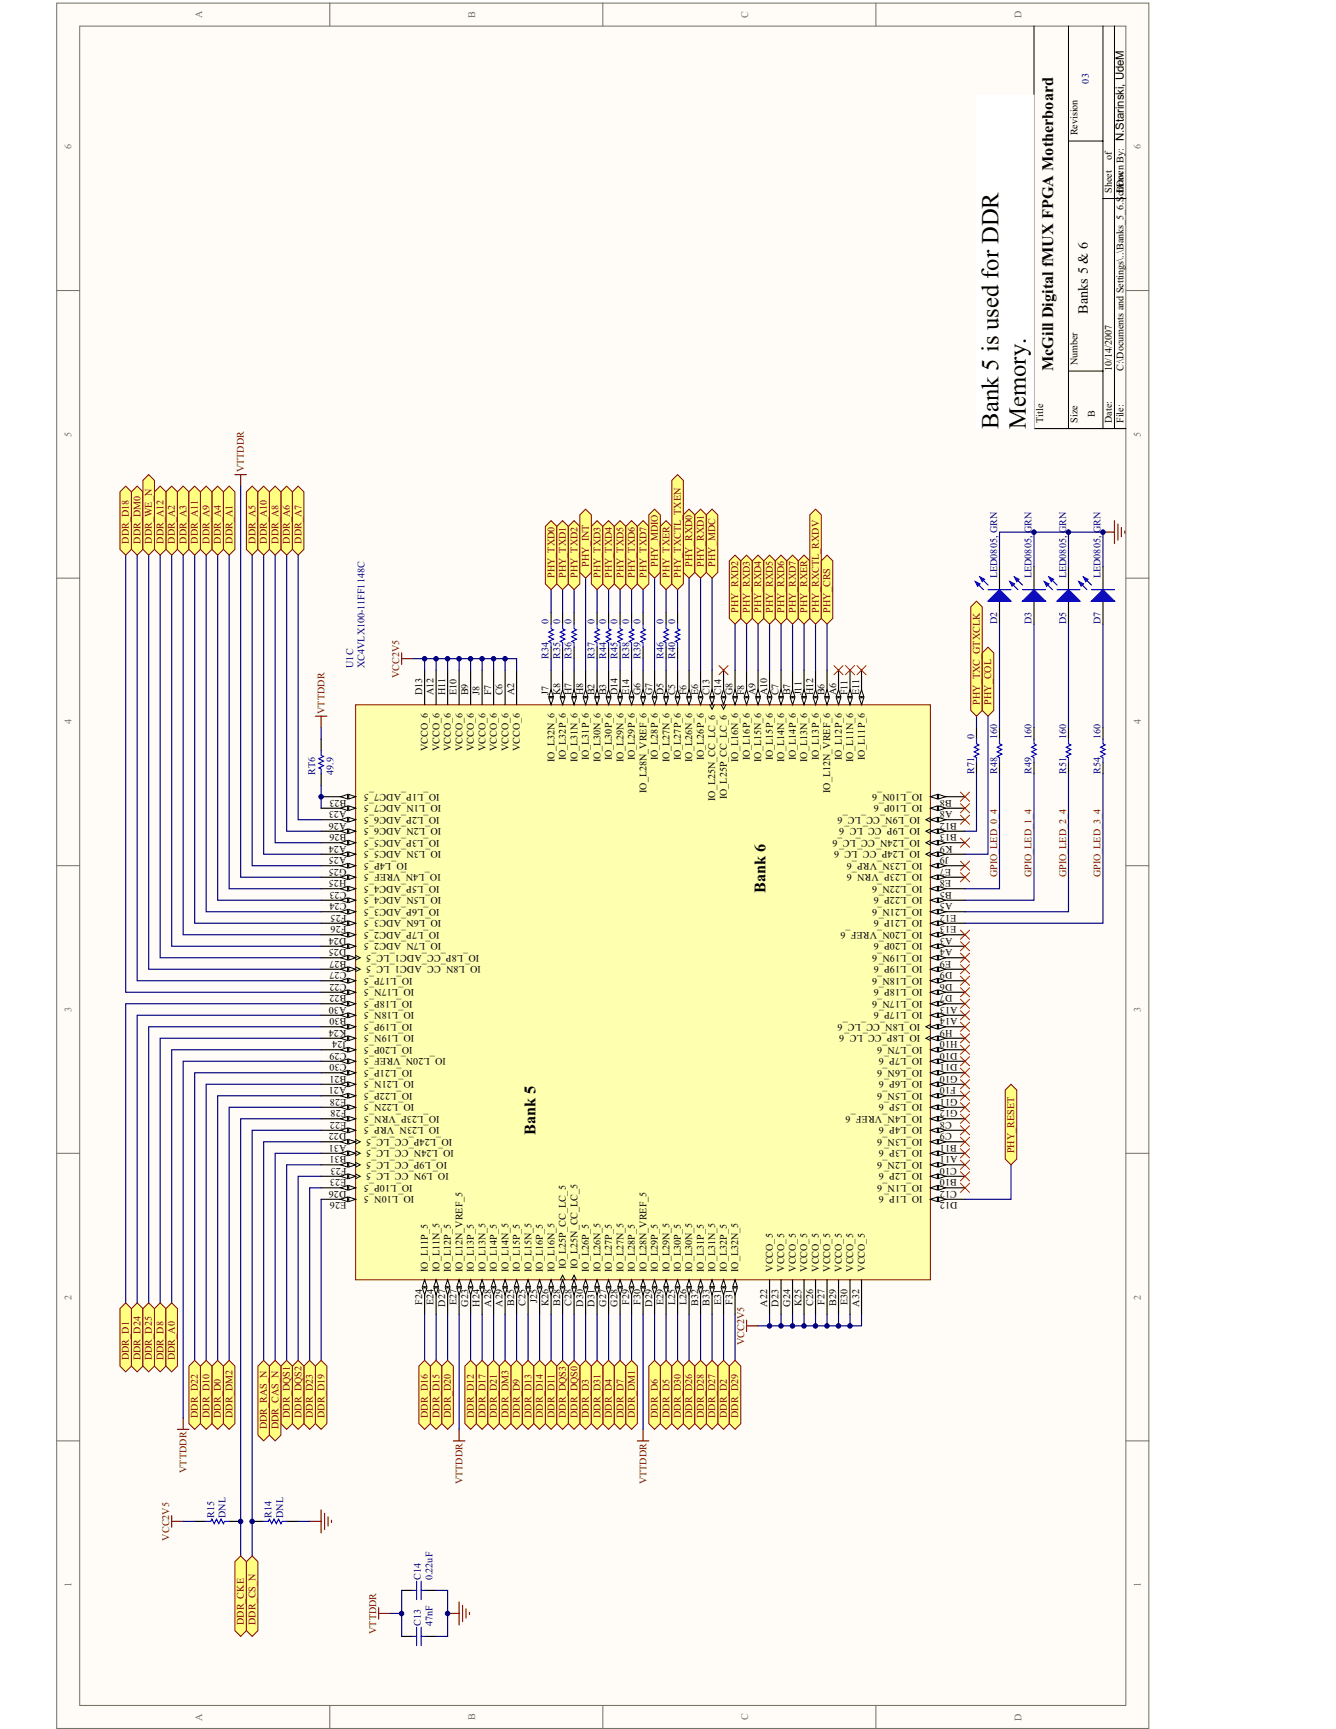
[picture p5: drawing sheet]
<svg xmlns="http://www.w3.org/2000/svg" width="216mm" height="279mm" viewBox="0 0 216 279" stroke-linecap="round" stroke-linejoin="round" font-family="sans-serif">
<defs><g id="words">
<g font-size="4">
<text x="161.3" y="69.3" transform="rotate(-90 161.3 69.3)">Bank 5 is used for DDR</text>
<text x="165.8" y="69.3" transform="rotate(-90 165.8 69.3)">Memory.</text>
</g>
<g font-size="2.6">
<text x="170.2" y="60" transform="rotate(-90 170.2 60)">McGill Digital fMUX FPGA Motherboard</text>
<text x="123.7" y="144.3" transform="rotate(-90 123.7 144.3)">Bank 6</text>
<text x="86.6" y="183.4" transform="rotate(-90 86.6 183.4)">Bank 5</text>
</g>
<text font-size="2.3" x="175.8" y="50.7" transform="rotate(-90 175.8 50.7)">Banks 5 &amp; 6</text>
<g font-size="1.6" fill="#716f64">
<text x="32.7" y="2.9" transform="rotate(-90 32.7 2.9)">A</text>
<text x="76.8" y="2.9" transform="rotate(-90 76.8 2.9)">B</text>
<text x="120.9" y="2.9" transform="rotate(-90 120.9 2.9)">C</text>
<text x="165.1" y="2.9" transform="rotate(-90 165.1 2.9)">D</text>
<text x="11.5" y="24.1" transform="rotate(-90 11.5 24.1)">6</text>
<text x="184.3" y="24.1" transform="rotate(-90 184.3 24.1)">6</text>
<text x="11.5" y="70.6" transform="rotate(-90 11.5 70.6)">5</text>
<text x="184.3" y="70.6" transform="rotate(-90 184.3 70.6)">5</text>
<text x="11.5" y="117.1" transform="rotate(-90 11.5 117.1)">4</text>
<text x="184.3" y="117.1" transform="rotate(-90 184.3 117.1)">4</text>
<text x="11.5" y="163.5" transform="rotate(-90 11.5 163.5)">3</text>
<text x="184.3" y="163.5" transform="rotate(-90 184.3 163.5)">3</text>
<text x="11.5" y="210" transform="rotate(-90 11.5 210)">2</text>
<text x="184.3" y="210" transform="rotate(-90 184.3 210)">2</text>
<text x="11.5" y="256.5" transform="rotate(-90 11.5 256.5)">1</text>
<text x="184.3" y="256.5" transform="rotate(-90 184.3 256.5)">1</text>
<text x="32.7" y="278" transform="rotate(-90 32.7 278)">A</text>
<text x="76.8" y="278" transform="rotate(-90 76.8 278)">B</text>
<text x="120.9" y="278" transform="rotate(-90 120.9 278)">C</text>
<text x="165.1" y="278" transform="rotate(-90 165.1 278)">D</text>
</g>
<g font-size="1.6" fill="#000080">
<text x="176" y="13.5" transform="rotate(-90 176 13.5)">03</text>
<text x="161.1" y="93.4" transform="rotate(-90 161.1 93.4)">LED0805, GRN</text>
<text x="166.7" y="93.4" transform="rotate(-90 166.7 93.4)">LED0805, GRN</text>
<text x="172.3" y="93.4" transform="rotate(-90 172.3 93.4)">LED0805, GRN</text>
<text x="177.8" y="93.4" transform="rotate(-90 177.8 93.4)">LED0805, GRN</text>
<text x="88.7" y="100.9" transform="rotate(-90 88.7 100.9)">0</text>
<text x="90.5" y="100.9" transform="rotate(-90 90.5 100.9)">0</text>
<text x="92.4" y="100.9" transform="rotate(-90 92.4 100.9)">0</text>
<text x="96.1" y="100.9" transform="rotate(-90 96.1 100.9)">0</text>
<text x="97.9" y="100.9" transform="rotate(-90 97.9 100.9)">0</text>
<text x="99.8" y="100.9" transform="rotate(-90 99.8 100.9)">0</text>
<text x="101.7" y="100.9" transform="rotate(-90 101.7 100.9)">0</text>
<text x="103.5" y="100.9" transform="rotate(-90 103.5 100.9)">0</text>
<text x="107.2" y="100.9" transform="rotate(-90 107.2 100.9)">0</text>
<text x="109.1" y="100.9" transform="rotate(-90 109.1 100.9)">0</text>
<text x="161.1" y="100.9" transform="rotate(-90 161.1 100.9)">D2</text>
<text x="166.7" y="100.9" transform="rotate(-90 166.7 100.9)">D3</text>
<text x="172.3" y="100.9" transform="rotate(-90 172.3 100.9)">D5</text>
<text x="177.8" y="100.9" transform="rotate(-90 177.8 100.9)">D7</text>
<text x="57.1" y="107.9" transform="rotate(-90 57.1 107.9)">U1C</text>
<text x="58.9" y="107.9" transform="rotate(-90 58.9 107.9)">XC4VLX100-11FF1148C</text>
<text x="88.7" y="106.4" transform="rotate(-90 88.7 106.4)">R34</text>
<text x="90.5" y="106.4" transform="rotate(-90 90.5 106.4)">R35</text>
<text x="92.4" y="106.4" transform="rotate(-90 92.4 106.4)">R36</text>
<text x="96.1" y="106.4" transform="rotate(-90 96.1 106.4)">R37</text>
<text x="97.9" y="106.4" transform="rotate(-90 97.9 106.4)">R44</text>
<text x="99.8" y="106.4" transform="rotate(-90 99.8 106.4)">R45</text>
<text x="101.7" y="106.4" transform="rotate(-90 101.7 106.4)">R38</text>
<text x="103.5" y="106.4" transform="rotate(-90 103.5 106.4)">R39</text>
<text x="107.2" y="106.4" transform="rotate(-90 107.2 106.4)">R46</text>
<text x="109.1" y="106.4" transform="rotate(-90 109.1 106.4)">R40</text>
<text x="157.4" y="119.5" transform="rotate(-90 157.4 119.5)">0</text>
<text x="161.1" y="119.5" transform="rotate(-90 161.1 119.5)">160</text>
<text x="166.7" y="119.5" transform="rotate(-90 166.7 119.5)">160</text>
<text x="172.3" y="119.5" transform="rotate(-90 172.3 119.5)">160</text>
<text x="177.8" y="119.5" transform="rotate(-90 177.8 119.5)">160</text>
<text x="50.9" y="125.2" transform="rotate(-90 50.9 125.2)">RT6</text>
<text x="53.9" y="125.2" transform="rotate(-90 53.9 125.2)">49.9</text>
<text x="157.4" y="125" transform="rotate(-90 157.4 125)">R71</text>
<text x="161.1" y="125" transform="rotate(-90 161.1 125)">R48</text>
<text x="166.7" y="125" transform="rotate(-90 166.7 125)">R49</text>
<text x="172.3" y="125" transform="rotate(-90 172.3 125)">R51</text>
<text x="177.8" y="125" transform="rotate(-90 177.8 125)">R54</text>
<text x="34.6" y="245.3" transform="rotate(-90 34.6 245.3)">R15</text>
<text x="36.4" y="245.3" transform="rotate(-90 36.4 245.3)">DNL</text>
<text x="43.9" y="245.3" transform="rotate(-90 43.9 245.3)">R14</text>
<text x="45.7" y="245.3" transform="rotate(-90 45.7 245.3)">DNL</text>
<text x="68" y="255.3" transform="rotate(-90 68 255.3)">C14</text>
<text x="69.9" y="255.3" transform="rotate(-90 69.9 255.3)">0.22uF</text>
<text x="68" y="262.8" transform="rotate(-90 68 262.8)">C13</text>
<text x="69.9" y="262.8" transform="rotate(-90 69.9 262.8)">47nF</text>
</g>
<g font-size="1.6">
<text x="174.1" y="21.9" transform="rotate(-90 174.1 21.9)">Revision</text>
<text x="179.7" y="25.9" transform="rotate(-90 179.7 25.9)">of</text>
<text x="179.7" y="31.2" transform="rotate(-90 179.7 31.2)">Sheet</text>
<text x="181.6" y="31.2" transform="rotate(-90 181.6 31.2)">Drawn By: N.Starinski, UdeM</text>
<text x="174.1" y="59" transform="rotate(-90 174.1 59)">Number</text>
<text x="179.7" y="60" transform="rotate(-90 179.7 60)">10/14/2007</text>
<text x="181.6" y="60" transform="rotate(-90 181.6 60)">C:\Documents and Settings\..\Banks_5_6.SchDoc</text>
<text x="168.6" y="68.3" transform="rotate(-90 168.6 68.3)">Title</text>
<text x="174.1" y="68.3" transform="rotate(-90 174.1 68.3)">Size</text>
<text x="176.9" y="67.4" transform="rotate(-90 176.9 67.4)">B</text>
<text x="179.7" y="68.3" transform="rotate(-90 179.7 68.3)">Date:</text>
<text x="181.6" y="68.3" transform="rotate(-90 181.6 68.3)">File:</text>
<text x="68.2" y="112.4" transform="rotate(-90 68.2 112.4)">D13</text>
<text x="70.1" y="112.4" transform="rotate(-90 70.1 112.4)">A12</text>
<text x="71.9" y="112.4" transform="rotate(-90 71.9 112.4)">H11</text>
<text x="73.8" y="112.4" transform="rotate(-90 73.8 112.4)">E10</text>
<text x="75.7" y="112.4" transform="rotate(-90 75.7 112.4)">B9</text>
<text x="77.5" y="112.4" transform="rotate(-90 77.5 112.4)">J8</text>
<text x="79.4" y="112.4" transform="rotate(-90 79.4 112.4)">F7</text>
<text x="81.2" y="112.4" transform="rotate(-90 81.2 112.4)">C6</text>
<text x="83.1" y="112.4" transform="rotate(-90 83.1 112.4)">A2</text>
<text x="88.7" y="112.4" transform="rotate(-90 88.7 112.4)">J7</text>
<text x="90.5" y="112.4" transform="rotate(-90 90.5 112.4)">K8</text>
<text x="92.4" y="112.4" transform="rotate(-90 92.4 112.4)">H7</text>
<text x="94.2" y="112.4" transform="rotate(-90 94.2 112.4)">H8</text>
<text x="96.1" y="112.4" transform="rotate(-90 96.1 112.4)">B2</text>
<text x="97.9" y="112.4" transform="rotate(-90 97.9 112.4)">B3</text>
<text x="99.8" y="112.4" transform="rotate(-90 99.8 112.4)">D14</text>
<text x="101.7" y="112.4" transform="rotate(-90 101.7 112.4)">E14</text>
<text x="103.5" y="112.4" transform="rotate(-90 103.5 112.4)">G6</text>
<text x="105.4" y="112.4" transform="rotate(-90 105.4 112.4)">G7</text>
<text x="107.2" y="112.4" transform="rotate(-90 107.2 112.4)">D5</text>
<text x="109.1" y="112.4" transform="rotate(-90 109.1 112.4)">C5</text>
<text x="111" y="112.4" transform="rotate(-90 111 112.4)">F6</text>
<text x="112.8" y="112.4" transform="rotate(-90 112.8 112.4)">E6</text>
<text x="114.7" y="112.4" transform="rotate(-90 114.7 112.4)">C13</text>
<text x="116.5" y="112.4" transform="rotate(-90 116.5 112.4)">C14</text>
<text x="118.4" y="112.4" transform="rotate(-90 118.4 112.4)">G8</text>
<text x="120.2" y="112.4" transform="rotate(-90 120.2 112.4)">F8</text>
<text x="122.1" y="112.4" transform="rotate(-90 122.1 112.4)">A9</text>
<text x="124" y="112.4" transform="rotate(-90 124 112.4)">A10</text>
<text x="125.8" y="112.4" transform="rotate(-90 125.8 112.4)">C7</text>
<text x="127.7" y="112.4" transform="rotate(-90 127.7 112.4)">B7</text>
<text x="129.5" y="112.4" transform="rotate(-90 129.5 112.4)">J11</text>
<text x="131.4" y="112.4" transform="rotate(-90 131.4 112.4)">H12</text>
<text x="133.2" y="112.4" transform="rotate(-90 133.2 112.4)">B6</text>
<text x="135.1" y="112.4" transform="rotate(-90 135.1 112.4)">A6</text>
<text x="137" y="112.4" transform="rotate(-90 137 112.4)">F11</text>
<text x="138.8" y="112.4" transform="rotate(-90 138.8 112.4)">E11</text>
<text x="69.1" y="121.4" transform="rotate(-90 69.1 121.4)">VCCO_6</text>
<text x="71" y="121.4" transform="rotate(-90 71 121.4)">VCCO_6</text>
<text x="72.9" y="121.4" transform="rotate(-90 72.9 121.4)">VCCO_6</text>
<text x="74.7" y="121.4" transform="rotate(-90 74.7 121.4)">VCCO_6</text>
<text x="76.6" y="121.4" transform="rotate(-90 76.6 121.4)">VCCO_6</text>
<text x="78.4" y="121.4" transform="rotate(-90 78.4 121.4)">VCCO_6</text>
<text x="80.3" y="121.4" transform="rotate(-90 80.3 121.4)">VCCO_6</text>
<text x="82.2" y="121.4" transform="rotate(-90 82.2 121.4)">VCCO_6</text>
<text x="84" y="121.4" transform="rotate(-90 84 121.4)">VCCO_6</text>
<text x="89.6" y="123.1" transform="rotate(-90 89.6 123.1)">IO_L32N_6</text>
<text x="91.4" y="122.9" transform="rotate(-90 91.4 122.9)">IO_L32P_6</text>
<text x="93.3" y="123.1" transform="rotate(-90 93.3 123.1)">IO_L31N_6</text>
<text x="95.2" y="122.9" transform="rotate(-90 95.2 122.9)">IO_L31P_6</text>
<text x="97" y="123.1" transform="rotate(-90 97 123.1)">IO_L30N_6</text>
<text x="98.9" y="122.9" transform="rotate(-90 98.9 122.9)">IO_L30P_6</text>
<text x="100.7" y="123.1" transform="rotate(-90 100.7 123.1)">IO_L29N_6</text>
<text x="102.6" y="122.9" transform="rotate(-90 102.6 122.9)">IO_L29P_6</text>
<text x="106.3" y="122.9" transform="rotate(-90 106.3 122.9)">IO_L28P_6</text>
<text x="108.2" y="123.1" transform="rotate(-90 108.2 123.1)">IO_L27N_6</text>
<text x="110" y="122.9" transform="rotate(-90 110 122.9)">IO_L27P_6</text>
<text x="111.9" y="123.1" transform="rotate(-90 111.9 123.1)">IO_L26N_6</text>
<text x="113.7" y="122.9" transform="rotate(-90 113.7 122.9)">IO_L26P_6</text>
<text x="119.3" y="123.1" transform="rotate(-90 119.3 123.1)">IO_L16N_6</text>
<text x="121.2" y="122.9" transform="rotate(-90 121.2 122.9)">IO_L16P_6</text>
<text x="123" y="123.1" transform="rotate(-90 123 123.1)">IO_L15N_6</text>
<text x="124.9" y="122.9" transform="rotate(-90 124.9 122.9)">IO_L15P_6</text>
<text x="126.7" y="123.1" transform="rotate(-90 126.7 123.1)">IO_L14N_6</text>
<text x="128.6" y="122.9" transform="rotate(-90 128.6 122.9)">IO_L14P_6</text>
<text x="130.5" y="123.1" transform="rotate(-90 130.5 123.1)">IO_L13N_6</text>
<text x="132.3" y="122.9" transform="rotate(-90 132.3 122.9)">IO_L13P_6</text>
<text x="136" y="122.9" transform="rotate(-90 136 122.9)">IO_L12P_6</text>
<text x="137.9" y="123.1" transform="rotate(-90 137.9 123.1)">IO_L11N_6</text>
<text x="139.8" y="122.9" transform="rotate(-90 139.8 122.9)">IO_L11P_6</text>
<text x="56" y="129.2" transform="rotate(-180 56 129.2)">B23</text>
<text x="56" y="131.1" transform="rotate(-180 56 131.1)">A23</text>
<text x="71" y="128.3" transform="rotate(-180 71 128.3)">IO_L1P_ADC7_5</text>
<text x="71.3" y="130.1" transform="rotate(-180 71.3 130.1)">IO_L1N_ADC7_5</text>
<text x="104.5" y="128.1" transform="rotate(-90 104.5 128.1)">IO_L28N_VREF_6</text>
<text x="115.6" y="129.4" transform="rotate(-90 115.6 129.4)">IO_L25N_CC_LC_6</text>
<text x="117.5" y="129.1" transform="rotate(-90 117.5 129.1)">IO_L25P_CC_LC_6</text>
<text x="134.2" y="128.1" transform="rotate(-90 134.2 128.1)">IO_L12N_VREF_6</text>
<text x="149.1" y="130.1" transform="rotate(-180 149.1 130.1)">IO_L10P_6</text>
<text x="149.1" y="128.3" transform="rotate(-180 149.1 128.3)">IO_L10N_6</text>
<text x="153.8" y="129.2" transform="rotate(-180 153.8 129.2)">B8</text>
<text x="153.9" y="131.1" transform="rotate(-180 153.9 131.1)">A8</text>
<text x="56" y="132.9" transform="rotate(-180 56 132.9)">A26</text>
<text x="56" y="136.7" transform="rotate(-180 56 136.7)">A24</text>
<text x="56" y="134.8" transform="rotate(-180 56 134.8)">B26</text>
<text x="71" y="132" transform="rotate(-180 71 132)">IO_L2P_ADC6_5</text>
<text x="71" y="135.7" transform="rotate(-180 71 135.7)">IO_L3P_ADC5_5</text>
<text x="71.3" y="133.9" transform="rotate(-180 71.3 133.9)">IO_L2N_ADC6_5</text>
<text x="71.3" y="137.6" transform="rotate(-180 71.3 137.6)">IO_L3N_ADC5_5</text>
<text x="148.7" y="137.6" transform="rotate(-180 148.7 137.6)">IO_L24P_CC_LC_6</text>
<text x="148.7" y="135.7" transform="rotate(-180 148.7 135.7)">IO_L24N_CC_LC_6</text>
<text x="148.7" y="133.9" transform="rotate(-180 148.7 133.9)">IO_L9P_CC_LC_6</text>
<text x="148.7" y="132" transform="rotate(-180 148.7 132)">IO_L9N_CC_LC_6</text>
<text x="153.9" y="136.7" transform="rotate(-180 153.9 136.7)">K9</text>
<text x="154.6" y="134.8" transform="rotate(-180 154.6 134.8)">B13</text>
<text x="154.6" y="132.9" transform="rotate(-180 154.6 132.9)">B12</text>
<text x="56" y="140.4" transform="rotate(-180 56 140.4)">G25</text>
<text x="56" y="138.5" transform="rotate(-180 56 138.5)">A25</text>
<text x="56" y="142.2" transform="rotate(-180 56 142.2)">H25</text>
<text x="65.8" y="139.4" transform="rotate(-180 65.8 139.4)">IO_L4P_5</text>
<text x="71" y="143.2" transform="rotate(-180 71 143.2)">IO_L5P_ADC4_5</text>
<text x="71.2" y="141.3" transform="rotate(-180 71.2 141.3)">IO_L4N_VREF_5</text>
<text x="149.1" y="143.2" transform="rotate(-180 149.1 143.2)">IO_L22N_6</text>
<text x="149.1" y="141.3" transform="rotate(-180 149.1 141.3)">IO_L23P_VRN_6</text>
<text x="149.1" y="139.4" transform="rotate(-180 149.1 139.4)">IO_L23N_VRP_6</text>
<text x="153.3" y="138.5" transform="rotate(-180 153.3 138.5)">J9</text>
<text x="153.7" y="142.2" transform="rotate(-180 153.7 142.2)">E8</text>
<text x="153.7" y="140.4" transform="rotate(-180 153.7 140.4)">E7</text>
<text x="56" y="147.8" transform="rotate(-180 56 147.8)">F25</text>
<text x="56" y="144.1" transform="rotate(-180 56 144.1)">C23</text>
<text x="56" y="145.9" transform="rotate(-180 56 145.9)">C24</text>
<text x="56" y="149.7" transform="rotate(-180 56 149.7)">F26</text>
<text x="71" y="146.9" transform="rotate(-180 71 146.9)">IO_L6P_ADC3_5</text>
<text x="71.3" y="145" transform="rotate(-180 71.3 145)">IO_L5N_ADC4_5</text>
<text x="71.3" y="148.7" transform="rotate(-180 71.3 148.7)">IO_L6N_ADC3_5</text>
<text x="149.1" y="148.7" transform="rotate(-180 149.1 148.7)">IO_L21P_6</text>
<text x="149.1" y="146.9" transform="rotate(-180 149.1 146.9)">IO_L21N_6</text>
<text x="149.1" y="145" transform="rotate(-180 149.1 145)">IO_L22P_6</text>
<text x="153.8" y="144.1" transform="rotate(-180 153.8 144.1)">B5</text>
<text x="153.9" y="145.9" transform="rotate(-180 153.9 145.9)">A5</text>
<text x="154.6" y="149.7" transform="rotate(-180 154.6 149.7)">E13</text>
<text x="154.6" y="147.8" transform="rotate(-180 154.6 147.8)">E12</text>
<text x="56" y="155.2" transform="rotate(-180 56 155.2)">B27</text>
<text x="56" y="151.5" transform="rotate(-180 56 151.5)">D24</text>
<text x="56" y="153.4" transform="rotate(-180 56 153.4)">D25</text>
<text x="71" y="150.6" transform="rotate(-180 71 150.6)">IO_L7P_ADC2_5</text>
<text x="71.3" y="152.5" transform="rotate(-180 71.3 152.5)">IO_L7N_ADC2_5</text>
<text x="77.4" y="154.3" transform="rotate(-180 77.4 154.3)">IO_L8P_CC_ADC1_LC_5</text>
<text x="149.1" y="154.3" transform="rotate(-180 149.1 154.3)">IO_L19N_6</text>
<text x="149.1" y="152.5" transform="rotate(-180 149.1 152.5)">IO_L20P_6</text>
<text x="149.1" y="150.6" transform="rotate(-180 149.1 150.6)">IO_L20N_VREF_6</text>
<text x="153.7" y="155.2" transform="rotate(-180 153.7 155.2)">E9</text>
<text x="153.9" y="153.4" transform="rotate(-180 153.9 153.4)">A4</text>
<text x="153.9" y="151.5" transform="rotate(-180 153.9 151.5)">A3</text>
<text x="56" y="159" transform="rotate(-180 56 159)">C22</text>
<text x="56" y="160.8" transform="rotate(-180 56 160.8)">B22</text>
<text x="56" y="157.1" transform="rotate(-180 56 157.1)">C27</text>
<text x="66.7" y="158" transform="rotate(-180 66.7 158)">IO_L17P_5</text>
<text x="66.7" y="161.7" transform="rotate(-180 66.7 161.7)">IO_L18P_5</text>
<text x="66.9" y="159.9" transform="rotate(-180 66.9 159.9)">IO_L17N_5</text>
<text x="77.7" y="156.2" transform="rotate(-180 77.7 156.2)">IO_L8N_CC_ADC1_LC_5</text>
<text x="149.1" y="161.7" transform="rotate(-180 149.1 161.7)">IO_L17N_6</text>
<text x="149.1" y="159.9" transform="rotate(-180 149.1 159.9)">IO_L18P_6</text>
<text x="149.1" y="158" transform="rotate(-180 149.1 158)">IO_L18N_6</text>
<text x="149.1" y="156.2" transform="rotate(-180 149.1 156.2)">IO_L19P_6</text>
<text x="153.9" y="160.8" transform="rotate(-180 153.9 160.8)">D7</text>
<text x="153.9" y="159" transform="rotate(-180 153.9 159)">D6</text>
<text x="153.9" y="157.1" transform="rotate(-180 153.9 157.1)">D9</text>
<text x="56" y="162.7" transform="rotate(-180 56 162.7)">A30</text>
<text x="56" y="166.4" transform="rotate(-180 56 166.4)">K24</text>
<text x="56" y="164.5" transform="rotate(-180 56 164.5)">B30</text>
<text x="66.7" y="165.5" transform="rotate(-180 66.7 165.5)">IO_L19P_5</text>
<text x="66.9" y="163.6" transform="rotate(-180 66.9 163.6)">IO_L18N_5</text>
<text x="66.9" y="167.3" transform="rotate(-180 66.9 167.3)">IO_L19N_5</text>
<text x="148.7" y="167.3" transform="rotate(-180 148.7 167.3)">IO_L8P_CC_LC_6</text>
<text x="148.7" y="165.5" transform="rotate(-180 148.7 165.5)">IO_L8N_CC_LC_6</text>
<text x="149.1" y="163.6" transform="rotate(-180 149.1 163.6)">IO_L17P_6</text>
<text x="153.9" y="166.4" transform="rotate(-180 153.9 166.4)">H9</text>
<text x="154.7" y="164.5" transform="rotate(-180 154.7 164.5)">A14</text>
<text x="154.7" y="162.7" transform="rotate(-180 154.7 162.7)">A13</text>
<text x="56" y="170.1" transform="rotate(-180 56 170.1)">C29</text>
<text x="56" y="173.8" transform="rotate(-180 56 173.8)">B21</text>
<text x="56" y="168.3" transform="rotate(-180 56 168.3)">J24</text>
<text x="56" y="172" transform="rotate(-180 56 172)">C30</text>
<text x="66.7" y="169.2" transform="rotate(-180 66.7 169.2)">IO_L20P_5</text>
<text x="66.7" y="172.9" transform="rotate(-180 66.7 172.9)">IO_L21P_5</text>
<text x="72.1" y="171" transform="rotate(-180 72.1 171)">IO_L20N_VREF_5</text>
<text x="149.1" y="172.9" transform="rotate(-180 149.1 172.9)">IO_L6N_6</text>
<text x="149.1" y="171" transform="rotate(-180 149.1 171)">IO_L7P_6</text>
<text x="149.1" y="169.2" transform="rotate(-180 149.1 169.2)">IO_L7N_6</text>
<text x="154.7" y="168.3" transform="rotate(-180 154.7 168.3)">H10</text>
<text x="154.7" y="173.8" transform="rotate(-180 154.7 173.8)">G10</text>
<text x="154.7" y="172" transform="rotate(-180 154.7 172)">D11</text>
<text x="154.7" y="170.1" transform="rotate(-180 154.7 170.1)">D10</text>
<text x="56" y="177.5" transform="rotate(-180 56 177.5)">E28</text>
<text x="56" y="175.7" transform="rotate(-180 56 175.7)">A21</text>
<text x="56" y="179.4" transform="rotate(-180 56 179.4)">F28</text>
<text x="66.7" y="176.6" transform="rotate(-180 66.7 176.6)">IO_L22P_5</text>
<text x="66.9" y="174.8" transform="rotate(-180 66.9 174.8)">IO_L21N_5</text>
<text x="66.9" y="178.5" transform="rotate(-180 66.9 178.5)">IO_L22N_5</text>
<text x="149.1" y="178.5" transform="rotate(-180 149.1 178.5)">IO_L5P_6</text>
<text x="149.1" y="176.6" transform="rotate(-180 149.1 176.6)">IO_L5N_6</text>
<text x="149.1" y="174.8" transform="rotate(-180 149.1 174.8)">IO_L6P_6</text>
<text x="154.5" y="175.7" transform="rotate(-180 154.5 175.7)">F10</text>
<text x="154.7" y="179.4" transform="rotate(-180 154.7 179.4)">G12</text>
<text x="154.7" y="177.5" transform="rotate(-180 154.7 177.5)">G11</text>
<text x="56" y="185" transform="rotate(-180 56 185)">A31</text>
<text x="56" y="181.3" transform="rotate(-180 56 181.3)">E22</text>
<text x="56" y="183.1" transform="rotate(-180 56 183.1)">D22</text>
<text x="71" y="180.3" transform="rotate(-180 71 180.3)">IO_L23P_VRN_5</text>
<text x="71" y="182.2" transform="rotate(-180 71 182.2)">IO_L23N_VRP_5</text>
<text x="73.1" y="184.1" transform="rotate(-180 73.1 184.1)">IO_L24P_CC_LC_5</text>
<text x="73.4" y="185.9" transform="rotate(-180 73.4 185.9)">IO_L24N_CC_LC_5</text>
<text x="149.1" y="185.9" transform="rotate(-180 149.1 185.9)">IO_L3P_6</text>
<text x="149.1" y="184.1" transform="rotate(-180 149.1 184.1)">IO_L3N_6</text>
<text x="149.1" y="182.2" transform="rotate(-180 149.1 182.2)">IO_L4P_6</text>
<text x="149.1" y="180.3" transform="rotate(-180 149.1 180.3)">IO_L4N_VREF_6</text>
<text x="153.8" y="183.1" transform="rotate(-180 153.8 183.1)">C9</text>
<text x="153.8" y="181.3" transform="rotate(-180 153.8 181.3)">C8</text>
<text x="154.6" y="185" transform="rotate(-180 154.6 185)">B11</text>
<text x="56" y="188.7" transform="rotate(-180 56 188.7)">F23</text>
<text x="56" y="190.6" transform="rotate(-180 56 190.6)">E23</text>
<text x="56" y="186.8" transform="rotate(-180 56 186.8)">B31</text>
<text x="66.7" y="191.5" transform="rotate(-180 66.7 191.5)">IO_L10P_5</text>
<text x="72.2" y="187.8" transform="rotate(-180 72.2 187.8)">IO_L9P_CC_LC_5</text>
<text x="72.5" y="189.6" transform="rotate(-180 72.5 189.6)">IO_L9N_CC_LC_5</text>
<text x="149.1" y="191.5" transform="rotate(-180 149.1 191.5)">IO_L1N_6</text>
<text x="149.1" y="189.6" transform="rotate(-180 149.1 189.6)">IO_L2P_6</text>
<text x="149.1" y="187.8" transform="rotate(-180 149.1 187.8)">IO_L2N_6</text>
<text x="154.6" y="190.6" transform="rotate(-180 154.6 190.6)">B10</text>
<text x="154.6" y="188.7" transform="rotate(-180 154.6 188.7)">C10</text>
<text x="154.7" y="186.8" transform="rotate(-180 154.7 186.8)">A11</text>
<text x="56" y="192.4" transform="rotate(-180 56 192.4)">D26</text>
<text x="56" y="194.3" transform="rotate(-180 56 194.3)">E26</text>
<text x="66.9" y="193.3" transform="rotate(-180 66.9 193.3)">IO_L10N_5</text>
<text x="149.1" y="193.3" transform="rotate(-180 149.1 193.3)">IO_L1P_6</text>
<text x="154.6" y="192.4" transform="rotate(-180 154.6 192.4)">C12</text>
<text x="154.7" y="194.3" transform="rotate(-180 154.7 194.3)">D12</text>
<text x="69.1" y="205.5" transform="rotate(-90 69.1 205.5)">IO_L11P_5</text>
<text x="71" y="205.5" transform="rotate(-90 71 205.5)">IO_L11N_5</text>
<text x="72.9" y="205.5" transform="rotate(-90 72.9 205.5)">IO_L12P_5</text>
<text x="74.7" y="205.5" transform="rotate(-90 74.7 205.5)">IO_L12N_VREF_5</text>
<text x="76.6" y="205.5" transform="rotate(-90 76.6 205.5)">IO_L13P_5</text>
<text x="78.4" y="205.5" transform="rotate(-90 78.4 205.5)">IO_L13N_5</text>
<text x="80.3" y="205.5" transform="rotate(-90 80.3 205.5)">IO_L14P_5</text>
<text x="82.2" y="205.5" transform="rotate(-90 82.2 205.5)">IO_L14N_5</text>
<text x="84" y="205.5" transform="rotate(-90 84 205.5)">IO_L15P_5</text>
<text x="85.9" y="205.5" transform="rotate(-90 85.9 205.5)">IO_L15N_5</text>
<text x="87.7" y="205.5" transform="rotate(-90 87.7 205.5)">IO_L16P_5</text>
<text x="89.6" y="205.5" transform="rotate(-90 89.6 205.5)">IO_L16N_5</text>
<text x="91.4" y="205.1" transform="rotate(-90 91.4 205.1)">IO_L25P_CC_LC_5</text>
<text x="93.3" y="205.1" transform="rotate(-90 93.3 205.1)">IO_L25N_CC_LC_5</text>
<text x="95.2" y="205.5" transform="rotate(-90 95.2 205.5)">IO_L26P_5</text>
<text x="97" y="205.5" transform="rotate(-90 97 205.5)">IO_L26N_5</text>
<text x="98.9" y="205.5" transform="rotate(-90 98.9 205.5)">IO_L27P_5</text>
<text x="100.7" y="205.5" transform="rotate(-90 100.7 205.5)">IO_L27N_5</text>
<text x="102.6" y="205.5" transform="rotate(-90 102.6 205.5)">IO_L28P_5</text>
<text x="104.5" y="205.5" transform="rotate(-90 104.5 205.5)">IO_L28N_VREF_5</text>
<text x="106.3" y="205.5" transform="rotate(-90 106.3 205.5)">IO_L29P_5</text>
<text x="108.2" y="205.5" transform="rotate(-90 108.2 205.5)">IO_L29N_5</text>
<text x="110" y="205.5" transform="rotate(-90 110 205.5)">IO_L30P_5</text>
<text x="111.9" y="205.5" transform="rotate(-90 111.9 205.5)">IO_L30N_5</text>
<text x="113.7" y="205.5" transform="rotate(-90 113.7 205.5)">IO_L31P_5</text>
<text x="115.6" y="205.5" transform="rotate(-90 115.6 205.5)">IO_L31N_5</text>
<text x="117.5" y="205.5" transform="rotate(-90 117.5 205.5)">IO_L32P_5</text>
<text x="119.3" y="205.5" transform="rotate(-90 119.3 205.5)">IO_L32N_5</text>
<text x="124.9" y="205.5" transform="rotate(-90 124.9 205.5)">VCCO_5</text>
<text x="126.7" y="205.5" transform="rotate(-90 126.7 205.5)">VCCO_5</text>
<text x="128.6" y="205.5" transform="rotate(-90 128.6 205.5)">VCCO_5</text>
<text x="130.5" y="205.5" transform="rotate(-90 130.5 205.5)">VCCO_5</text>
<text x="132.3" y="205.5" transform="rotate(-90 132.3 205.5)">VCCO_5</text>
<text x="134.2" y="205.5" transform="rotate(-90 134.2 205.5)">VCCO_5</text>
<text x="136" y="205.5" transform="rotate(-90 136 205.5)">VCCO_5</text>
<text x="137.9" y="205.5" transform="rotate(-90 137.9 205.5)">VCCO_5</text>
<text x="139.8" y="205.5" transform="rotate(-90 139.8 205.5)">VCCO_5</text>
<text x="68.2" y="210.8" transform="rotate(-90 68.2 210.8)">F24</text>
<text x="70.1" y="210.9" transform="rotate(-90 70.1 210.9)">E24</text>
<text x="71.9" y="211.1" transform="rotate(-90 71.9 211.1)">D27</text>
<text x="73.8" y="210.9" transform="rotate(-90 73.8 210.9)">E27</text>
<text x="75.7" y="211.1" transform="rotate(-90 75.7 211.1)">G23</text>
<text x="77.5" y="211.1" transform="rotate(-90 77.5 211.1)">H24</text>
<text x="79.4" y="211.1" transform="rotate(-90 79.4 211.1)">A28</text>
<text x="81.2" y="211.1" transform="rotate(-90 81.2 211.1)">A29</text>
<text x="83.1" y="211" transform="rotate(-90 83.1 211)">B25</text>
<text x="84.9" y="211" transform="rotate(-90 84.9 211)">C25</text>
<text x="86.8" y="210.6" transform="rotate(-90 86.8 210.6)">J25</text>
<text x="88.7" y="211.1" transform="rotate(-90 88.7 211.1)">K26</text>
<text x="90.5" y="211" transform="rotate(-90 90.5 211)">B28</text>
<text x="92.4" y="211" transform="rotate(-90 92.4 211)">C28</text>
<text x="94.2" y="211.1" transform="rotate(-90 94.2 211.1)">D30</text>
<text x="96.1" y="211.1" transform="rotate(-90 96.1 211.1)">D31</text>
<text x="97.9" y="211.1" transform="rotate(-90 97.9 211.1)">G27</text>
<text x="99.8" y="211.1" transform="rotate(-90 99.8 211.1)">G28</text>
<text x="101.7" y="210.8" transform="rotate(-90 101.7 210.8)">F29</text>
<text x="103.5" y="210.8" transform="rotate(-90 103.5 210.8)">F30</text>
<text x="105.4" y="211.1" transform="rotate(-90 105.4 211.1)">D29</text>
<text x="107.2" y="210.9" transform="rotate(-90 107.2 210.9)">E29</text>
<text x="109.1" y="210.9" transform="rotate(-90 109.1 210.9)">L25</text>
<text x="111" y="210.9" transform="rotate(-90 111 210.9)">L26</text>
<text x="112.8" y="211" transform="rotate(-90 112.8 211)">B32</text>
<text x="114.7" y="211" transform="rotate(-90 114.7 211)">B33</text>
<text x="116.5" y="210.9" transform="rotate(-90 116.5 210.9)">E31</text>
<text x="118.4" y="210.8" transform="rotate(-90 118.4 210.8)">F31</text>
<text x="124" y="211.1" transform="rotate(-90 124 211.1)">A22</text>
<text x="125.8" y="211.1" transform="rotate(-90 125.8 211.1)">D23</text>
<text x="127.7" y="211.1" transform="rotate(-90 127.7 211.1)">G24</text>
<text x="129.5" y="211.1" transform="rotate(-90 129.5 211.1)">K25</text>
<text x="131.4" y="211" transform="rotate(-90 131.4 211)">C26</text>
<text x="133.2" y="210.8" transform="rotate(-90 133.2 210.8)">F27</text>
<text x="135.1" y="211" transform="rotate(-90 135.1 211)">B29</text>
<text x="137" y="210.9" transform="rotate(-90 137 210.9)">E30</text>
<text x="138.8" y="211.1" transform="rotate(-90 138.8 211.1)">A32</text>
</g>
<g font-size="1.6" fill="#800000">
<text x="39.4" y="76.3" transform="rotate(-90 39.4 76.3)">VTTDDR</text>
<text x="20.8" y="87.8" transform="rotate(-90 20.8 87.8)">DDR_D18</text>
<text x="22.7" y="87.8" transform="rotate(-90 22.7 87.8)">DDR_DM0</text>
<text x="24.6" y="87.8" transform="rotate(-90 24.6 87.8)">DDR_WE_N</text>
<text x="26.4" y="87.8" transform="rotate(-90 26.4 87.8)">DDR_A12</text>
<text x="28.3" y="87.8" transform="rotate(-90 28.3 87.8)">DDR_A2</text>
<text x="30.1" y="87.8" transform="rotate(-90 30.1 87.8)">DDR_A3</text>
<text x="32" y="87.8" transform="rotate(-90 32 87.8)">DDR_A11</text>
<text x="33.8" y="87.8" transform="rotate(-90 33.8 87.8)">DDR_A9</text>
<text x="35.7" y="87.8" transform="rotate(-90 35.7 87.8)">DDR_A4</text>
<text x="37.6" y="87.8" transform="rotate(-90 37.6 87.8)">DDR_A1</text>
<text x="41.3" y="87.8" transform="rotate(-90 41.3 87.8)">DDR_A5</text>
<text x="43.1" y="87.8" transform="rotate(-90 43.1 87.8)">DDR_A10</text>
<text x="45" y="87.8" transform="rotate(-90 45 87.8)">DDR_A8</text>
<text x="46.9" y="87.8" transform="rotate(-90 46.9 87.8)">DDR_A6</text>
<text x="48.7" y="87.8" transform="rotate(-90 48.7 87.8)">DDR_A7</text>
<text x="89.6" y="93.4" transform="rotate(-90 89.6 93.4)">PHY_TXD0</text>
<text x="91.4" y="93.4" transform="rotate(-90 91.4 93.4)">PHY_TXD1</text>
<text x="93.3" y="93.4" transform="rotate(-90 93.3 93.4)">PHY_TXD2</text>
<text x="95.2" y="91.6" transform="rotate(-90 95.2 91.6)">PHY_INT</text>
<text x="97" y="93.4" transform="rotate(-90 97 93.4)">PHY_TXD3</text>
<text x="98.9" y="93.4" transform="rotate(-90 98.9 93.4)">PHY_TXD4</text>
<text x="100.7" y="93.4" transform="rotate(-90 100.7 93.4)">PHY_TXD5</text>
<text x="102.6" y="93.4" transform="rotate(-90 102.6 93.4)">PHY_TXD6</text>
<text x="104.5" y="93.4" transform="rotate(-90 104.5 93.4)">PHY_TXD7</text>
<text x="106.3" y="91.6" transform="rotate(-90 106.3 91.6)">PHY_MDIO</text>
<text x="108.2" y="93.4" transform="rotate(-90 108.2 93.4)">PHY_TXER</text>
<text x="110" y="93.4" transform="rotate(-90 110 93.4)">PHY_TXCTL_TXEN</text>
<text x="111.9" y="91.6" transform="rotate(-90 111.9 91.6)">PHY_RXD0</text>
<text x="113.7" y="91.6" transform="rotate(-90 113.7 91.6)">PHY_RXD1</text>
<text x="115.6" y="91.6" transform="rotate(-90 115.6 91.6)">PHY_MDC</text>
<text x="119.3" y="99" transform="rotate(-90 119.3 99)">PHY_RXD2</text>
<text x="121.2" y="99" transform="rotate(-90 121.2 99)">PHY_RXD3</text>
<text x="123" y="99" transform="rotate(-90 123 99)">PHY_RXD4</text>
<text x="124.9" y="99" transform="rotate(-90 124.9 99)">PHY_RXD5</text>
<text x="126.7" y="99" transform="rotate(-90 126.7 99)">PHY_RXD6</text>
<text x="128.6" y="99" transform="rotate(-90 128.6 99)">PHY_RXD7</text>
<text x="130.5" y="99" transform="rotate(-90 130.5 99)">PHY_RXER</text>
<text x="132.3" y="99" transform="rotate(-90 132.3 99)">PHY_RXCTL_RXDV</text>
<text x="134.2" y="99" transform="rotate(-90 134.2 99)">PHY_CRS</text>
<text x="64.5" y="109.5" transform="rotate(-90 64.5 109.5)">VCC2V5</text>
<text x="158.3" y="113.9" transform="rotate(-90 158.3 113.9)">PHY_TXC_GTXCLK</text>
<text x="160.2" y="113.9" transform="rotate(-90 160.2 113.9)">PHY_COL</text>
<text x="52.4" y="115.4" transform="rotate(-90 52.4 115.4)">VTTDDR</text>
<text x="161.1" y="141.8" transform="rotate(-90 161.1 141.8)">GPIO_LED_0_4</text>
<text x="166.7" y="141.8" transform="rotate(-90 166.7 141.8)">GPIO_LED_1_4</text>
<text x="172.3" y="141.8" transform="rotate(-90 172.3 141.8)">GPIO_LED_2_4</text>
<text x="177.8" y="141.8" transform="rotate(-90 177.8 141.8)">GPIO_LED_3_4</text>
<text x="163.9" y="186.4" transform="rotate(-90 163.9 186.4)">PHY_RESET</text>
<text x="20.8" y="219.8" transform="rotate(-90 20.8 219.8)">DDR_D1</text>
<text x="22.7" y="219.8" transform="rotate(-90 22.7 219.8)">DDR_D24</text>
<text x="24.6" y="219.8" transform="rotate(-90 24.6 219.8)">DDR_D25</text>
<text x="26.4" y="219.8" transform="rotate(-90 26.4 219.8)">DDR_D8</text>
<text x="28.3" y="219.8" transform="rotate(-90 28.3 219.8)">DDR_A0</text>
<text x="120.2" y="217.4" transform="rotate(-90 120.2 217.4)">VCC2V5</text>
<text x="32" y="229.1" transform="rotate(-90 32 229.1)">DDR_D22</text>
<text x="33.8" y="229.1" transform="rotate(-90 33.8 229.1)">DDR_D10</text>
<text x="35.7" y="229.1" transform="rotate(-90 35.7 229.1)">DDR_D0</text>
<text x="37.6" y="229.1" transform="rotate(-90 37.6 229.1)">DDR_DM2</text>
<text x="43.1" y="231" transform="rotate(-90 43.1 231)">DDR_RAS_N</text>
<text x="45" y="231" transform="rotate(-90 45 231)">DDR_CAS_N</text>
<text x="46.9" y="229.1" transform="rotate(-90 46.9 229.1)">DDR_DQS1</text>
<text x="48.7" y="229.1" transform="rotate(-90 48.7 229.1)">DDR_DQS2</text>
<text x="50.6" y="229.1" transform="rotate(-90 50.6 229.1)">DDR_D23</text>
<text x="52.4" y="229.1" transform="rotate(-90 52.4 229.1)">DDR_D19</text>
<text x="69.1" y="229.1" transform="rotate(-90 69.1 229.1)">DDR_D16</text>
<text x="71" y="229.1" transform="rotate(-90 71 229.1)">DDR_D15</text>
<text x="72.9" y="229.1" transform="rotate(-90 72.9 229.1)">DDR_D20</text>
<text x="76.6" y="229.1" transform="rotate(-90 76.6 229.1)">DDR_D12</text>
<text x="78.4" y="229.1" transform="rotate(-90 78.4 229.1)">DDR_D17</text>
<text x="80.3" y="229.1" transform="rotate(-90 80.3 229.1)">DDR_D21</text>
<text x="82.2" y="229.1" transform="rotate(-90 82.2 229.1)">DDR_DM3</text>
<text x="84" y="229.1" transform="rotate(-90 84 229.1)">DDR_D9</text>
<text x="85.9" y="229.1" transform="rotate(-90 85.9 229.1)">DDR_D13</text>
<text x="87.7" y="229.1" transform="rotate(-90 87.7 229.1)">DDR_D14</text>
<text x="89.6" y="229.1" transform="rotate(-90 89.6 229.1)">DDR_D11</text>
<text x="91.4" y="229.1" transform="rotate(-90 91.4 229.1)">DDR_DQS3</text>
<text x="93.3" y="229.1" transform="rotate(-90 93.3 229.1)">DDR_DQS0</text>
<text x="95.2" y="229.1" transform="rotate(-90 95.2 229.1)">DDR_D3</text>
<text x="97" y="229.1" transform="rotate(-90 97 229.1)">DDR_D31</text>
<text x="98.9" y="229.1" transform="rotate(-90 98.9 229.1)">DDR_D4</text>
<text x="100.7" y="229.1" transform="rotate(-90 100.7 229.1)">DDR_D7</text>
<text x="102.6" y="229.1" transform="rotate(-90 102.6 229.1)">DDR_DM1</text>
<text x="106.3" y="229.1" transform="rotate(-90 106.3 229.1)">DDR_D6</text>
<text x="108.2" y="229.1" transform="rotate(-90 108.2 229.1)">DDR_D5</text>
<text x="110" y="229.1" transform="rotate(-90 110 229.1)">DDR_D30</text>
<text x="111.9" y="229.1" transform="rotate(-90 111.9 229.1)">DDR_D26</text>
<text x="113.7" y="229.1" transform="rotate(-90 113.7 229.1)">DDR_D28</text>
<text x="115.6" y="229.1" transform="rotate(-90 115.6 229.1)">DDR_D27</text>
<text x="117.5" y="229.1" transform="rotate(-90 117.5 229.1)">DDR_D2</text>
<text x="119.3" y="229.1" transform="rotate(-90 119.3 229.1)">DDR_D29</text>
<text x="30.1" y="238" transform="rotate(-90 30.1 238)">VTTDDR</text>
<text x="74.7" y="239.9" transform="rotate(-90 74.7 239.9)">VTTDDR</text>
<text x="104.5" y="239.9" transform="rotate(-90 104.5 239.9)">VTTDDR</text>
<text x="27.3" y="249" transform="rotate(-90 27.3 249)">VCC2V5</text>
<text x="39.4" y="262.6" transform="rotate(-90 39.4 262.6)">DDR_CKE</text>
<text x="41.3" y="262.6" transform="rotate(-90 41.3 262.6)">DDR_CS_N</text>
<text x="60.8" y="264.1" transform="rotate(-90 60.8 264.1)">VTTDDR</text>
</g>
</g></defs>
<g fill="#fffcf8" stroke="#716f64" stroke-width=".16">
<path d="M9.2 .5h176.5v278.8h-176.5z"/>
<path d="M12.9 4.2h169v271.4h-169z"/>
</g>
<g fill="none" stroke="#716f64" stroke-width=".16">
<path d="M53.3 .5v3.7M97.4 .5v3.7M141.5 .5v3.7M9.2 47h3.7M182 47h3.7M9.2 93.4h3.7M182 93.4h3.7M9.2 139.9h3.7M182 139.9h3.7M9.2 186.4h3.7M182 186.4h3.7M9.2 232.8h3.7"/>
<path d="M182 232.8h3.7M53.3 275.6v3.7M97.4 275.6v3.7M141.5 275.6v3.7"/>
</g>
<path d="M167.1 4.2v65.1h14.9M172.7 4.2v65.1M178.2 4.2v65.1M180.1 4.2v65.1M172.7 22.8h5.5M178.2 32.1h3.8M172.7 60h5.5" fill="none" stroke="#000" stroke-width=".16"/>
<path d="M57.5 113.9h92.9v92.9h-92.9z" fill="#ffffb0" stroke="#800000" stroke-width=".16"/>
<path d="M51.9 128.7h5.6" fill="none" stroke="#000" stroke-width=".19"/>
<g fill="#fffcf8" stroke="#000" stroke-width=".16">
<path d="M56.4 128.4l1.1 .3-1.1 .4z"/>
<path d="M55.1 128.7l1.1-.3v.7z"/>
</g>
<path d="M51.9 130.6h5.6" fill="none" stroke="#000" stroke-width=".19"/>
<g fill="#fffcf8" stroke="#000" stroke-width=".16">
<path d="M56.4 130.2l1.1 .4-1.1 .4z"/>
<path d="M55.1 130.6l1.1-.4v.8z"/>
</g>
<path d="M51.9 132.5h5.6" fill="none" stroke="#000" stroke-width=".19"/>
<g fill="#fffcf8" stroke="#000" stroke-width=".16">
<path d="M56.4 132.1l1.1 .4-1.1 .3z"/>
<path d="M55.1 132.5l1.1-.4v.7z"/>
</g>
<path d="M51.9 134.3h5.6" fill="none" stroke="#000" stroke-width=".19"/>
<g fill="#fffcf8" stroke="#000" stroke-width=".16">
<path d="M56.4 133.9l1.1 .4-1.1 .4z"/>
<path d="M55.1 134.3l1.1-.4v.8z"/>
</g>
<path d="M51.9 136.2h5.6" fill="none" stroke="#000" stroke-width=".19"/>
<g fill="#fffcf8" stroke="#000" stroke-width=".16">
<path d="M56.4 135.8l1.1 .4-1.1 .4z"/>
<path d="M55.1 136.2l1.1-.4v.8z"/>
</g>
<path d="M51.9 138h5.6" fill="none" stroke="#000" stroke-width=".19"/>
<g fill="#fffcf8" stroke="#000" stroke-width=".16">
<path d="M56.4 137.7l1.1 .3-1.1 .4z"/>
<path d="M55.1 138l1.1-.3v.7z"/>
</g>
<path d="M51.9 139.9h5.6" fill="none" stroke="#000" stroke-width=".19"/>
<g fill="#fffcf8" stroke="#000" stroke-width=".16">
<path d="M56.4 139.5l1.1 .4-1.1 .4z"/>
<path d="M55.1 139.9l1.1-.4v.8z"/>
</g>
<path d="M51.9 141.8h5.6" fill="none" stroke="#000" stroke-width=".19"/>
<g fill="#fffcf8" stroke="#000" stroke-width=".16">
<path d="M56.4 141.4l1.1 .4-1.1 .3z"/>
<path d="M55.1 141.8l1.1-.4v.7z"/>
</g>
<path d="M51.9 143.6h5.6" fill="none" stroke="#000" stroke-width=".19"/>
<g fill="#fffcf8" stroke="#000" stroke-width=".16">
<path d="M56.4 143.2l1.1 .4-1.1 .4z"/>
<path d="M55.1 143.6l1.1-.4v.8z"/>
</g>
<path d="M51.9 145.5h5.6" fill="none" stroke="#000" stroke-width=".19"/>
<g fill="#fffcf8" stroke="#000" stroke-width=".16">
<path d="M56.4 145.1l1.1 .4-1.1 .3z"/>
<path d="M55.1 145.5l1.1-.4v.7z"/>
</g>
<path d="M51.9 147.3h5.6" fill="none" stroke="#000" stroke-width=".19"/>
<g fill="#fffcf8" stroke="#000" stroke-width=".16">
<path d="M56.4 147l1.1 .3-1.1 .4z"/>
<path d="M55.1 147.3l1.1-.3v.7z"/>
</g>
<path d="M51.9 149.2h5.6" fill="none" stroke="#000" stroke-width=".19"/>
<g fill="#fffcf8" stroke="#000" stroke-width=".16">
<path d="M56.4 148.8l1.1 .4-1.1 .4z"/>
<path d="M55.1 149.2l1.1-.4v.8z"/>
</g>
<path d="M51.9 151.1h5.6" fill="none" stroke="#000" stroke-width=".19"/>
<g fill="#fffcf8" stroke="#000" stroke-width=".16">
<path d="M56.4 150.7l1.1 .4-1.1 .3z"/>
<path d="M55.1 151.1l1.1-.4v.7z"/>
</g>
<path d="M51.9 152.9h5.6" fill="none" stroke="#000" stroke-width=".19"/>
<g fill="#fffcf8" stroke="#000" stroke-width=".16">
<path d="M56.4 152.5l1.1 .4-1.1 .4z"/>
<path d="M55.1 152.9l1.1-.4v.8z"/>
</g>
<path d="M51.9 154.8h5.6" fill="none" stroke="#000" stroke-width=".19"/>
<path d="M57.5 154.4l.7 .4-.7 .3" fill="none" stroke="#000" stroke-width=".16"/>
<g fill="#fffcf8" stroke="#000" stroke-width=".16">
<path d="M56.4 154.4l1.1 .4-1.1 .3z"/>
<path d="M55.1 154.8l1.1-.4v.7z"/>
</g>
<path d="M51.9 156.6h5.6" fill="none" stroke="#000" stroke-width=".19"/>
<path d="M57.5 156.3l.7 .3-.7 .4" fill="none" stroke="#000" stroke-width=".16"/>
<g fill="#fffcf8" stroke="#000" stroke-width=".16">
<path d="M56.4 156.3l1.1 .3-1.1 .4z"/>
<path d="M55.1 156.6l1.1-.3v.7z"/>
</g>
<path d="M51.9 158.5h5.6" fill="none" stroke="#000" stroke-width=".19"/>
<g fill="#fffcf8" stroke="#000" stroke-width=".16">
<path d="M56.4 158.1l1.1 .4-1.1 .4z"/>
<path d="M55.1 158.5l1.1-.4v.8z"/>
</g>
<path d="M51.9 160.3h5.6" fill="none" stroke="#000" stroke-width=".19"/>
<g fill="#fffcf8" stroke="#000" stroke-width=".16">
<path d="M56.4 160l1.1 .3-1.1 .4z"/>
<path d="M55.1 160.3l1.1-.3v.7z"/>
</g>
<path d="M51.9 162.2h5.6" fill="none" stroke="#000" stroke-width=".19"/>
<g fill="#fffcf8" stroke="#000" stroke-width=".16">
<path d="M56.4 161.8l1.1 .4-1.1 .4z"/>
<path d="M55.1 162.2l1.1-.4v.8z"/>
</g>
<path d="M51.9 164.1h5.6" fill="none" stroke="#000" stroke-width=".19"/>
<g fill="#fffcf8" stroke="#000" stroke-width=".16">
<path d="M56.4 163.7l1.1 .4-1.1 .3z"/>
<path d="M55.1 164.1l1.1-.4v.7z"/>
</g>
<path d="M51.9 165.9h5.6" fill="none" stroke="#000" stroke-width=".19"/>
<g fill="#fffcf8" stroke="#000" stroke-width=".16">
<path d="M56.4 165.5l1.1 .4-1.1 .4z"/>
<path d="M55.1 165.9l1.1-.4v.8z"/>
</g>
<path d="M51.9 167.8h5.6" fill="none" stroke="#000" stroke-width=".19"/>
<g fill="#fffcf8" stroke="#000" stroke-width=".16">
<path d="M56.4 167.4l1.1 .4-1.1 .4z"/>
<path d="M55.1 167.8l1.1-.4v.8z"/>
</g>
<path d="M51.9 169.6h5.6" fill="none" stroke="#000" stroke-width=".19"/>
<g fill="#fffcf8" stroke="#000" stroke-width=".16">
<path d="M56.4 169.3l1.1 .3-1.1 .4z"/>
<path d="M55.1 169.6l1.1-.3v.7z"/>
</g>
<path d="M51.9 171.5h5.6" fill="none" stroke="#000" stroke-width=".19"/>
<g fill="#fffcf8" stroke="#000" stroke-width=".16">
<path d="M56.4 171.1l1.1 .4-1.1 .4z"/>
<path d="M55.1 171.5l1.1-.4v.8z"/>
</g>
<path d="M51.9 173.4h5.6" fill="none" stroke="#000" stroke-width=".19"/>
<g fill="#fffcf8" stroke="#000" stroke-width=".16">
<path d="M56.4 173l1.1 .4-1.1 .3z"/>
<path d="M55.1 173.4l1.1-.4v.7z"/>
</g>
<path d="M51.9 175.2h5.6" fill="none" stroke="#000" stroke-width=".19"/>
<g fill="#fffcf8" stroke="#000" stroke-width=".16">
<path d="M56.4 174.8l1.1 .4-1.1 .4z"/>
<path d="M55.1 175.2l1.1-.4v.8z"/>
</g>
<path d="M51.9 177.1h5.6" fill="none" stroke="#000" stroke-width=".19"/>
<g fill="#fffcf8" stroke="#000" stroke-width=".16">
<path d="M56.4 176.7l1.1 .4-1.1 .3z"/>
<path d="M55.1 177.1l1.1-.4v.7z"/>
</g>
<path d="M51.9 178.9h5.6" fill="none" stroke="#000" stroke-width=".19"/>
<g fill="#fffcf8" stroke="#000" stroke-width=".16">
<path d="M56.4 178.6l1.1 .3-1.1 .4z"/>
<path d="M55.1 178.9l1.1-.3v.7z"/>
</g>
<path d="M51.9 180.8h5.6" fill="none" stroke="#000" stroke-width=".19"/>
<g fill="#fffcf8" stroke="#000" stroke-width=".16">
<path d="M56.4 180.4l1.1 .4-1.1 .4z"/>
<path d="M55.1 180.8l1.1-.4v.8z"/>
</g>
<path d="M51.9 182.7h5.6" fill="none" stroke="#000" stroke-width=".19"/>
<g fill="#fffcf8" stroke="#000" stroke-width=".16">
<path d="M56.4 182.3l1.1 .4-1.1 .3z"/>
<path d="M55.1 182.7l1.1-.4v.7z"/>
</g>
<path d="M51.9 184.5h5.6" fill="none" stroke="#000" stroke-width=".19"/>
<path d="M57.5 184.1l.7 .4-.7 .4" fill="none" stroke="#000" stroke-width=".16"/>
<g fill="#fffcf8" stroke="#000" stroke-width=".16">
<path d="M56.4 184.1l1.1 .4-1.1 .4z"/>
<path d="M55.1 184.5l1.1-.4v.8z"/>
</g>
<path d="M51.9 186.4h5.6" fill="none" stroke="#000" stroke-width=".19"/>
<path d="M57.5 186l.7 .4-.7 .3" fill="none" stroke="#000" stroke-width=".16"/>
<g fill="#fffcf8" stroke="#000" stroke-width=".16">
<path d="M56.4 186l1.1 .4-1.1 .3z"/>
<path d="M55.1 186.4l1.1-.4v.7z"/>
</g>
<path d="M51.9 188.2h5.6" fill="none" stroke="#000" stroke-width=".19"/>
<path d="M57.5 187.9l.7 .3-.7 .4" fill="none" stroke="#000" stroke-width=".16"/>
<g fill="#fffcf8" stroke="#000" stroke-width=".16">
<path d="M56.4 187.9l1.1 .3-1.1 .4z"/>
<path d="M55.1 188.2l1.1-.3v.7z"/>
</g>
<path d="M51.9 190.1h5.6" fill="none" stroke="#000" stroke-width=".19"/>
<path d="M57.5 189.7l.7 .4-.7 .4" fill="none" stroke="#000" stroke-width=".16"/>
<g fill="#fffcf8" stroke="#000" stroke-width=".16">
<path d="M56.4 189.7l1.1 .4-1.1 .4z"/>
<path d="M55.1 190.1l1.1-.4v.8z"/>
</g>
<path d="M51.9 191.9h5.6" fill="none" stroke="#000" stroke-width=".19"/>
<g fill="#fffcf8" stroke="#000" stroke-width=".16">
<path d="M56.4 191.6l1.1 .3-1.1 .4z"/>
<path d="M55.1 191.9l1.1-.3v.7z"/>
</g>
<path d="M51.9 193.8h5.6" fill="none" stroke="#000" stroke-width=".19"/>
<g fill="#fffcf8" stroke="#000" stroke-width=".16">
<path d="M56.4 193.4l1.1 .4-1.1 .4z"/>
<path d="M55.1 193.8l1.1-.4v.8z"/>
</g>
<path d="M68.6 206.8v5.6" fill="none" stroke="#000" stroke-width=".19"/>
<g fill="#fffcf8" stroke="#000" stroke-width=".16">
<path d="M68.6 206.8l.4 1.1h-.8z"/>
<path d="M68.2 208.1h.8l-.4 1.1z"/>
</g>
<path d="M70.5 206.8v5.6" fill="none" stroke="#000" stroke-width=".19"/>
<g fill="#fffcf8" stroke="#000" stroke-width=".16">
<path d="M70.5 206.8l.3 1.1h-.7z"/>
<path d="M70.1 208.1h.7l-.3 1.1z"/>
</g>
<path d="M72.3 206.8v5.6" fill="none" stroke="#000" stroke-width=".19"/>
<g fill="#fffcf8" stroke="#000" stroke-width=".16">
<path d="M72.3 206.8l.4 1.1h-.7z"/>
<path d="M72 208.1h.7l-.4 1.1z"/>
</g>
<path d="M74.2 206.8v5.6" fill="none" stroke="#000" stroke-width=".19"/>
<g fill="#fffcf8" stroke="#000" stroke-width=".16">
<path d="M74.2 206.8l.4 1.1h-.8z"/>
<path d="M73.8 208.1h.8l-.4 1.1z"/>
</g>
<path d="M76.1 206.8v5.6" fill="none" stroke="#000" stroke-width=".19"/>
<g fill="#fffcf8" stroke="#000" stroke-width=".16">
<path d="M76.1 206.8l.3 1.1h-.7z"/>
<path d="M75.7 208.1h.7l-.3 1.1z"/>
</g>
<path d="M77.9 206.8v5.6" fill="none" stroke="#000" stroke-width=".19"/>
<g fill="#fffcf8" stroke="#000" stroke-width=".16">
<path d="M77.9 206.8l.4 1.1h-.8z"/>
<path d="M77.5 208.1h.8l-.4 1.1z"/>
</g>
<path d="M79.8 206.8v5.6" fill="none" stroke="#000" stroke-width=".19"/>
<g fill="#fffcf8" stroke="#000" stroke-width=".16">
<path d="M79.8 206.8l.3 1.1h-.7z"/>
<path d="M79.4 208.1h.7l-.3 1.1z"/>
</g>
<path d="M81.6 206.8v5.6" fill="none" stroke="#000" stroke-width=".19"/>
<g fill="#fffcf8" stroke="#000" stroke-width=".16">
<path d="M81.6 206.8l.4 1.1h-.7z"/>
<path d="M81.3 208.1h.7l-.4 1.1z"/>
</g>
<path d="M83.5 206.8v5.6" fill="none" stroke="#000" stroke-width=".19"/>
<g fill="#fffcf8" stroke="#000" stroke-width=".16">
<path d="M83.5 206.8l.4 1.1h-.8z"/>
<path d="M83.1 208.1h.8l-.4 1.1z"/>
</g>
<path d="M85.3 206.8v5.6" fill="none" stroke="#000" stroke-width=".19"/>
<g fill="#fffcf8" stroke="#000" stroke-width=".16">
<path d="M85.3 206.8l.4 1.1h-.7z"/>
<path d="M85 208.1h.7l-.4 1.1z"/>
</g>
<path d="M87.2 206.8v5.6" fill="none" stroke="#000" stroke-width=".19"/>
<g fill="#fffcf8" stroke="#000" stroke-width=".16">
<path d="M87.2 206.8l.4 1.1h-.8z"/>
<path d="M86.8 208.1h.8l-.4 1.1z"/>
</g>
<path d="M89.1 206.8v5.6" fill="none" stroke="#000" stroke-width=".19"/>
<g fill="#fffcf8" stroke="#000" stroke-width=".16">
<path d="M89.1 206.8l.3 1.1h-.7z"/>
<path d="M88.7 208.1h.7l-.3 1.1z"/>
</g>
<path d="M90.9 206.8v5.6" fill="none" stroke="#000" stroke-width=".19"/>
<path d="M90.5 206.8l.4-.7 .4 .7" fill="none" stroke="#000" stroke-width=".16"/>
<g fill="#fffcf8" stroke="#000" stroke-width=".16">
<path d="M90.9 206.8l.4 1.1h-.8z"/>
<path d="M90.5 208.1h.8l-.4 1.1z"/>
</g>
<path d="M92.8 206.8v5.6" fill="none" stroke="#000" stroke-width=".19"/>
<path d="M92.4 206.8l.4-.7 .3 .7" fill="none" stroke="#000" stroke-width=".16"/>
<g fill="#fffcf8" stroke="#000" stroke-width=".16">
<path d="M92.8 206.8l.3 1.1h-.7z"/>
<path d="M92.4 208.1h.7l-.3 1.1z"/>
</g>
<path d="M94.6 206.8v5.6" fill="none" stroke="#000" stroke-width=".19"/>
<g fill="#fffcf8" stroke="#000" stroke-width=".16">
<path d="M94.6 206.8l.4 1.1h-.7z"/>
<path d="M94.3 208.1h.7l-.4 1.1z"/>
</g>
<path d="M96.5 206.8v5.6" fill="none" stroke="#000" stroke-width=".19"/>
<g fill="#fffcf8" stroke="#000" stroke-width=".16">
<path d="M96.5 206.8l.4 1.1h-.8z"/>
<path d="M96.1 208.1h.8l-.4 1.1z"/>
</g>
<path d="M98.3 206.8v5.6" fill="none" stroke="#000" stroke-width=".19"/>
<g fill="#fffcf8" stroke="#000" stroke-width=".16">
<path d="M98.3 206.8l.4 1.1h-.7z"/>
<path d="M98 208.1h.7l-.4 1.1z"/>
</g>
<path d="M100.2 206.8v5.6" fill="none" stroke="#000" stroke-width=".19"/>
<g fill="#fffcf8" stroke="#000" stroke-width=".16">
<path d="M100.2 206.8l.4 1.1h-.8z"/>
<path d="M99.8 208.1h.8l-.4 1.1z"/>
</g>
<path d="M102.1 206.8v5.6" fill="none" stroke="#000" stroke-width=".19"/>
<g fill="#fffcf8" stroke="#000" stroke-width=".16">
<path d="M102.1 206.8l.3 1.1h-.7z"/>
<path d="M101.7 208.1h.7l-.3 1.1z"/>
</g>
<path d="M103.9 206.8v5.6" fill="none" stroke="#000" stroke-width=".19"/>
<g fill="#fffcf8" stroke="#000" stroke-width=".16">
<path d="M103.9 206.8l.4 1.1h-.7z"/>
<path d="M103.6 208.1h.7l-.4 1.1z"/>
</g>
<path d="M105.8 206.8v5.6" fill="none" stroke="#000" stroke-width=".19"/>
<g fill="#fffcf8" stroke="#000" stroke-width=".16">
<path d="M105.8 206.8l.4 1.1h-.8z"/>
<path d="M105.4 208.1h.8l-.4 1.1z"/>
</g>
<path d="M107.6 206.8v5.6" fill="none" stroke="#000" stroke-width=".19"/>
<g fill="#fffcf8" stroke="#000" stroke-width=".16">
<path d="M107.6 206.8l.4 1.1h-.7z"/>
<path d="M107.3 208.1h.7l-.4 1.1z"/>
</g>
<path d="M109.5 206.8v5.6" fill="none" stroke="#000" stroke-width=".19"/>
<g fill="#fffcf8" stroke="#000" stroke-width=".16">
<path d="M109.5 206.8l.4 1.1h-.8z"/>
<path d="M109.1 208.1h.8l-.4 1.1z"/>
</g>
<path d="M111.4 206.8v5.6" fill="none" stroke="#000" stroke-width=".19"/>
<g fill="#fffcf8" stroke="#000" stroke-width=".16">
<path d="M111.4 206.8l.3 1.1h-.7z"/>
<path d="M111 208.1h.7l-.3 1.1z"/>
</g>
<path d="M113.2 206.8v5.6" fill="none" stroke="#000" stroke-width=".19"/>
<g fill="#fffcf8" stroke="#000" stroke-width=".16">
<path d="M113.2 206.8l.4 1.1h-.8z"/>
<path d="M112.8 208.1h.8l-.4 1.1z"/>
</g>
<path d="M115.1 206.8v5.6" fill="none" stroke="#000" stroke-width=".19"/>
<g fill="#fffcf8" stroke="#000" stroke-width=".16">
<path d="M115.1 206.8l.3 1.1h-.7z"/>
<path d="M114.7 208.1h.7l-.3 1.1z"/>
</g>
<path d="M116.9 206.8v5.6" fill="none" stroke="#000" stroke-width=".19"/>
<g fill="#fffcf8" stroke="#000" stroke-width=".16">
<path d="M116.9 206.8l.4 1.1h-.7z"/>
<path d="M116.6 208.1h.7l-.4 1.1z"/>
</g>
<path d="M118.8 206.8v5.6" fill="none" stroke="#000" stroke-width=".19"/>
<g fill="#fffcf8" stroke="#000" stroke-width=".16">
<path d="M118.8 206.8l.4 1.1h-.8z"/>
<path d="M118.4 208.1h.8l-.4 1.1z"/>
</g>
<path d="M150.4 193.8h5.5M124.4 206.8v5.6M126.2 206.8v5.6M128.1 206.8v5.6M129.9 206.8v5.6M131.8 206.8v5.6M133.7 206.8v5.6M135.5 206.8v5.6M137.4 206.8v5.6M139.2 206.8v5.6" fill="none" stroke="#000" stroke-width=".19"/>
<g fill="#fffcf8" stroke="#000" stroke-width=".16">
<path d="M150.4 193.8l1.1-.4v.8z"/>
<path d="M151.7 193.4l1.1 .4-1.1 .4z"/>
</g>
<path d="M150.4 191.9h5.5" fill="none" stroke="#000" stroke-width=".19"/>
<g fill="#fffcf8" stroke="#000" stroke-width=".16">
<path d="M150.4 191.9l1.1-.3v.7z"/>
<path d="M151.7 191.6l1.1 .3-1.1 .4z"/>
</g>
<path d="M150.4 190.1h5.5" fill="none" stroke="#000" stroke-width=".19"/>
<g fill="#fffcf8" stroke="#000" stroke-width=".16">
<path d="M150.4 190.1l1.1-.4v.8z"/>
<path d="M151.7 189.7l1.1 .4-1.1 .4z"/>
</g>
<path d="M150.4 188.2h5.5" fill="none" stroke="#000" stroke-width=".19"/>
<g fill="#fffcf8" stroke="#000" stroke-width=".16">
<path d="M150.4 188.2l1.1-.3v.7z"/>
<path d="M151.7 187.9l1.1 .3-1.1 .4z"/>
</g>
<path d="M150.4 186.4h5.5" fill="none" stroke="#000" stroke-width=".19"/>
<g fill="#fffcf8" stroke="#000" stroke-width=".16">
<path d="M150.4 186.4l1.1-.4v.7z"/>
<path d="M151.7 186l1.1 .4-1.1 .3z"/>
</g>
<path d="M150.4 184.5h5.5" fill="none" stroke="#000" stroke-width=".19"/>
<g fill="#fffcf8" stroke="#000" stroke-width=".16">
<path d="M150.4 184.5l1.1-.4v.8z"/>
<path d="M151.7 184.1l1.1 .4-1.1 .4z"/>
</g>
<path d="M150.4 182.7h5.5" fill="none" stroke="#000" stroke-width=".19"/>
<g fill="#fffcf8" stroke="#000" stroke-width=".16">
<path d="M150.4 182.7l1.1-.4v.7z"/>
<path d="M151.7 182.3l1.1 .4-1.1 .3z"/>
</g>
<path d="M150.4 180.8h5.5" fill="none" stroke="#000" stroke-width=".19"/>
<g fill="#fffcf8" stroke="#000" stroke-width=".16">
<path d="M150.4 180.8l1.1-.4v.8z"/>
<path d="M151.7 180.4l1.1 .4-1.1 .4z"/>
</g>
<path d="M150.4 178.9h5.5" fill="none" stroke="#000" stroke-width=".19"/>
<g fill="#fffcf8" stroke="#000" stroke-width=".16">
<path d="M150.4 178.9l1.1-.3v.7z"/>
<path d="M151.7 178.6l1.1 .3-1.1 .4z"/>
</g>
<path d="M150.4 177.1h5.5" fill="none" stroke="#000" stroke-width=".19"/>
<g fill="#fffcf8" stroke="#000" stroke-width=".16">
<path d="M150.4 177.1l1.1-.4v.7z"/>
<path d="M151.7 176.7l1.1 .4-1.1 .3z"/>
</g>
<path d="M150.4 175.2h5.5" fill="none" stroke="#000" stroke-width=".19"/>
<g fill="#fffcf8" stroke="#000" stroke-width=".16">
<path d="M150.4 175.2l1.1-.4v.8z"/>
<path d="M151.7 174.8l1.1 .4-1.1 .4z"/>
</g>
<path d="M150.4 173.4h5.5" fill="none" stroke="#000" stroke-width=".19"/>
<g fill="#fffcf8" stroke="#000" stroke-width=".16">
<path d="M150.4 173.4l1.1-.4v.7z"/>
<path d="M151.7 173l1.1 .4-1.1 .3z"/>
</g>
<path d="M150.4 171.5h5.5" fill="none" stroke="#000" stroke-width=".19"/>
<g fill="#fffcf8" stroke="#000" stroke-width=".16">
<path d="M150.4 171.5l1.1-.4v.8z"/>
<path d="M151.7 171.1l1.1 .4-1.1 .4z"/>
</g>
<path d="M150.4 169.6h5.5" fill="none" stroke="#000" stroke-width=".19"/>
<g fill="#fffcf8" stroke="#000" stroke-width=".16">
<path d="M150.4 169.6l1.1-.3v.7z"/>
<path d="M151.7 169.3l1.1 .3-1.1 .4z"/>
</g>
<path d="M150.4 167.8h5.5" fill="none" stroke="#000" stroke-width=".19"/>
<path d="M150.4 167.4l-.8 .4 .8 .4" fill="none" stroke="#000" stroke-width=".16"/>
<g fill="#fffcf8" stroke="#000" stroke-width=".16">
<path d="M150.4 167.8l1.1-.4v.8z"/>
<path d="M151.7 167.4l1.1 .4-1.1 .4z"/>
</g>
<path d="M150.4 165.9h5.5" fill="none" stroke="#000" stroke-width=".19"/>
<path d="M150.4 165.5l-.8 .4 .8 .4" fill="none" stroke="#000" stroke-width=".16"/>
<g fill="#fffcf8" stroke="#000" stroke-width=".16">
<path d="M150.4 165.9l1.1-.4v.8z"/>
<path d="M151.7 165.5l1.1 .4-1.1 .4z"/>
</g>
<path d="M150.4 164.1h5.5" fill="none" stroke="#000" stroke-width=".19"/>
<g fill="#fffcf8" stroke="#000" stroke-width=".16">
<path d="M150.4 164.1l1.1-.4v.7z"/>
<path d="M151.7 163.7l1.1 .4-1.1 .3z"/>
</g>
<path d="M150.4 162.2h5.5" fill="none" stroke="#000" stroke-width=".19"/>
<g fill="#fffcf8" stroke="#000" stroke-width=".16">
<path d="M150.4 162.2l1.1-.4v.8z"/>
<path d="M151.7 161.8l1.1 .4-1.1 .4z"/>
</g>
<path d="M150.4 160.3h5.5" fill="none" stroke="#000" stroke-width=".19"/>
<g fill="#fffcf8" stroke="#000" stroke-width=".16">
<path d="M150.4 160.3l1.1-.3v.7z"/>
<path d="M151.7 160l1.1 .3-1.1 .4z"/>
</g>
<path d="M150.4 158.5h5.5" fill="none" stroke="#000" stroke-width=".19"/>
<g fill="#fffcf8" stroke="#000" stroke-width=".16">
<path d="M150.4 158.5l1.1-.4v.8z"/>
<path d="M151.7 158.1l1.1 .4-1.1 .4z"/>
</g>
<path d="M150.4 156.6h5.5" fill="none" stroke="#000" stroke-width=".19"/>
<g fill="#fffcf8" stroke="#000" stroke-width=".16">
<path d="M150.4 156.6l1.1-.3v.7z"/>
<path d="M151.7 156.3l1.1 .3-1.1 .4z"/>
</g>
<path d="M150.4 154.8h5.5" fill="none" stroke="#000" stroke-width=".19"/>
<g fill="#fffcf8" stroke="#000" stroke-width=".16">
<path d="M150.4 154.8l1.1-.4v.7z"/>
<path d="M151.7 154.4l1.1 .4-1.1 .3z"/>
</g>
<path d="M150.4 152.9h5.5" fill="none" stroke="#000" stroke-width=".19"/>
<g fill="#fffcf8" stroke="#000" stroke-width=".16">
<path d="M150.4 152.9l1.1-.4v.8z"/>
<path d="M151.7 152.5l1.1 .4-1.1 .4z"/>
</g>
<path d="M150.4 151.1h5.5" fill="none" stroke="#000" stroke-width=".19"/>
<g fill="#fffcf8" stroke="#000" stroke-width=".16">
<path d="M150.4 151.1l1.1-.4v.7z"/>
<path d="M151.7 150.7l1.1 .4-1.1 .3z"/>
</g>
<path d="M150.4 149.2h5.5" fill="none" stroke="#000" stroke-width=".19"/>
<g fill="#fffcf8" stroke="#000" stroke-width=".16">
<path d="M150.4 149.2l1.1-.4v.8z"/>
<path d="M151.7 148.8l1.1 .4-1.1 .4z"/>
</g>
<path d="M150.4 147.3h5.5" fill="none" stroke="#000" stroke-width=".19"/>
<g fill="#fffcf8" stroke="#000" stroke-width=".16">
<path d="M150.4 147.3l1.1-.3v.7z"/>
<path d="M151.7 147l1.1 .3-1.1 .4z"/>
</g>
<path d="M150.4 145.5h5.5" fill="none" stroke="#000" stroke-width=".19"/>
<g fill="#fffcf8" stroke="#000" stroke-width=".16">
<path d="M150.4 145.5l1.1-.4v.7z"/>
<path d="M151.7 145.1l1.1 .4-1.1 .3z"/>
</g>
<path d="M150.4 143.6h5.5" fill="none" stroke="#000" stroke-width=".19"/>
<g fill="#fffcf8" stroke="#000" stroke-width=".16">
<path d="M150.4 143.6l1.1-.4v.8z"/>
<path d="M151.7 143.2l1.1 .4-1.1 .4z"/>
</g>
<path d="M150.4 141.8h5.5" fill="none" stroke="#000" stroke-width=".19"/>
<g fill="#fffcf8" stroke="#000" stroke-width=".16">
<path d="M150.4 141.8l1.1-.4v.7z"/>
<path d="M151.7 141.4l1.1 .4-1.1 .3z"/>
</g>
<path d="M150.4 139.9h5.5" fill="none" stroke="#000" stroke-width=".19"/>
<g fill="#fffcf8" stroke="#000" stroke-width=".16">
<path d="M150.4 139.9l1.1-.4v.8z"/>
<path d="M151.7 139.5l1.1 .4-1.1 .4z"/>
</g>
<path d="M150.4 138h5.5" fill="none" stroke="#000" stroke-width=".19"/>
<path d="M150.4 137.7l-.8 .3 .8 .4" fill="none" stroke="#000" stroke-width=".16"/>
<g fill="#fffcf8" stroke="#000" stroke-width=".16">
<path d="M150.4 138l1.1-.3v.7z"/>
<path d="M151.7 137.7l1.1 .3-1.1 .4z"/>
</g>
<path d="M150.4 136.2h5.5" fill="none" stroke="#000" stroke-width=".19"/>
<path d="M150.4 135.8l-.8 .4 .8 .4" fill="none" stroke="#000" stroke-width=".16"/>
<g fill="#fffcf8" stroke="#000" stroke-width=".16">
<path d="M150.4 136.2l1.1-.4v.8z"/>
<path d="M151.7 135.8l1.1 .4-1.1 .4z"/>
</g>
<path d="M150.4 134.3h5.5" fill="none" stroke="#000" stroke-width=".19"/>
<path d="M150.4 133.9l-.8 .4 .8 .4" fill="none" stroke="#000" stroke-width=".16"/>
<g fill="#fffcf8" stroke="#000" stroke-width=".16">
<path d="M150.4 134.3l1.1-.4v.8z"/>
<path d="M151.7 133.9l1.1 .4-1.1 .4z"/>
</g>
<path d="M150.4 132.5h5.5" fill="none" stroke="#000" stroke-width=".19"/>
<path d="M150.4 132.1l-.8 .4 .8 .3" fill="none" stroke="#000" stroke-width=".16"/>
<g fill="#fffcf8" stroke="#000" stroke-width=".16">
<path d="M150.4 132.5l1.1-.4v.7z"/>
<path d="M151.7 132.1l1.1 .4-1.1 .3z"/>
</g>
<path d="M150.4 130.6h5.5" fill="none" stroke="#000" stroke-width=".19"/>
<g fill="#fffcf8" stroke="#000" stroke-width=".16">
<path d="M150.4 130.6l1.1-.4v.8z"/>
<path d="M151.7 130.2l1.1 .4-1.1 .4z"/>
</g>
<path d="M150.4 128.7h5.5" fill="none" stroke="#000" stroke-width=".19"/>
<g fill="#fffcf8" stroke="#000" stroke-width=".16">
<path d="M150.4 128.7l1.1-.3v.7z"/>
<path d="M151.7 128.4l1.1 .3-1.1 .4z"/>
</g>
<path d="M139.2 108.3v5.6" fill="none" stroke="#000" stroke-width=".19"/>
<g fill="#fffcf8" stroke="#000" stroke-width=".16">
<path d="M138.9 112.8h.7l-.4 1.1z"/>
<path d="M139.2 111.5l.4 1.1h-.7z"/>
</g>
<path d="M137.4 108.3v5.6" fill="none" stroke="#000" stroke-width=".19"/>
<g fill="#fffcf8" stroke="#000" stroke-width=".16">
<path d="M137 112.8h.7l-.3 1.1z"/>
<path d="M137.4 111.5l.3 1.1h-.7z"/>
</g>
<path d="M135.5 108.3v5.6" fill="none" stroke="#000" stroke-width=".19"/>
<g fill="#fffcf8" stroke="#000" stroke-width=".16">
<path d="M135.1 112.8h.8l-.4 1.1z"/>
<path d="M135.5 111.5l.4 1.1h-.8z"/>
</g>
<path d="M133.7 108.3v5.6" fill="none" stroke="#000" stroke-width=".19"/>
<g fill="#fffcf8" stroke="#000" stroke-width=".16">
<path d="M133.3 112.8h.7l-.3 1.1z"/>
<path d="M133.7 111.5l.3 1.1h-.7z"/>
</g>
<path d="M131.8 108.3v5.6" fill="none" stroke="#000" stroke-width=".19"/>
<g fill="#fffcf8" stroke="#000" stroke-width=".16">
<path d="M131.4 112.8h.8l-.4 1.1z"/>
<path d="M131.8 111.5l.4 1.1h-.8z"/>
</g>
<path d="M129.9 108.3v5.6" fill="none" stroke="#000" stroke-width=".19"/>
<g fill="#fffcf8" stroke="#000" stroke-width=".16">
<path d="M129.6 112.8h.7l-.4 1.1z"/>
<path d="M129.9 111.5l.4 1.1h-.7z"/>
</g>
<path d="M128.1 108.3v5.6" fill="none" stroke="#000" stroke-width=".19"/>
<g fill="#fffcf8" stroke="#000" stroke-width=".16">
<path d="M127.7 112.8h.7l-.3 1.1z"/>
<path d="M128.1 111.5l.3 1.1h-.7z"/>
</g>
<path d="M126.2 108.3v5.6" fill="none" stroke="#000" stroke-width=".19"/>
<g fill="#fffcf8" stroke="#000" stroke-width=".16">
<path d="M125.8 112.8h.8l-.4 1.1z"/>
<path d="M126.2 111.5l.4 1.1h-.8z"/>
</g>
<path d="M124.4 108.3v5.6" fill="none" stroke="#000" stroke-width=".19"/>
<g fill="#fffcf8" stroke="#000" stroke-width=".16">
<path d="M124 112.8h.7l-.3 1.1z"/>
<path d="M124.4 111.5l.3 1.1h-.7z"/>
</g>
<path d="M122.5 108.3v5.6" fill="none" stroke="#000" stroke-width=".19"/>
<g fill="#fffcf8" stroke="#000" stroke-width=".16">
<path d="M122.1 112.8h.8l-.4 1.1z"/>
<path d="M122.5 111.5l.4 1.1h-.8z"/>
</g>
<path d="M120.6 108.3v5.6" fill="none" stroke="#000" stroke-width=".19"/>
<g fill="#fffcf8" stroke="#000" stroke-width=".16">
<path d="M120.3 112.8h.7l-.4 1.1z"/>
<path d="M120.6 111.5l.4 1.1h-.7z"/>
</g>
<path d="M118.8 108.3v5.6" fill="none" stroke="#000" stroke-width=".19"/>
<g fill="#fffcf8" stroke="#000" stroke-width=".16">
<path d="M118.4 112.8h.8l-.4 1.1z"/>
<path d="M118.8 111.5l.4 1.1h-.8z"/>
</g>
<path d="M116.9 108.3v5.6" fill="none" stroke="#000" stroke-width=".19"/>
<path d="M116.6 113.9l.3 .7 .4-.7" fill="none" stroke="#000" stroke-width=".16"/>
<g fill="#fffcf8" stroke="#000" stroke-width=".16">
<path d="M116.6 112.8h.7l-.4 1.1z"/>
<path d="M116.9 111.5l.4 1.1h-.7z"/>
</g>
<path d="M115.1 108.3v5.6" fill="none" stroke="#000" stroke-width=".19"/>
<path d="M114.7 113.9l.4 .7 .3-.7" fill="none" stroke="#000" stroke-width=".16"/>
<g fill="#fffcf8" stroke="#000" stroke-width=".16">
<path d="M114.7 112.8h.7l-.3 1.1z"/>
<path d="M115.1 111.5l.3 1.1h-.7z"/>
</g>
<path d="M113.2 108.3v5.6" fill="none" stroke="#000" stroke-width=".19"/>
<g fill="#fffcf8" stroke="#000" stroke-width=".16">
<path d="M112.8 112.8h.8l-.4 1.1z"/>
<path d="M113.2 111.5l.4 1.1h-.8z"/>
</g>
<path d="M111.4 108.3v5.6" fill="none" stroke="#000" stroke-width=".19"/>
<g fill="#fffcf8" stroke="#000" stroke-width=".16">
<path d="M111 112.8h.7l-.3 1.1z"/>
<path d="M111.4 111.5l.3 1.1h-.7z"/>
</g>
<path d="M109.5 108.3v5.6" fill="none" stroke="#000" stroke-width=".19"/>
<g fill="#fffcf8" stroke="#000" stroke-width=".16">
<path d="M109.1 112.8h.8l-.4 1.1z"/>
<path d="M109.5 111.5l.4 1.1h-.8z"/>
</g>
<path d="M107.6 108.3v5.6" fill="none" stroke="#000" stroke-width=".19"/>
<g fill="#fffcf8" stroke="#000" stroke-width=".16">
<path d="M107.3 112.8h.7l-.4 1.1z"/>
<path d="M107.6 111.5l.4 1.1h-.7z"/>
</g>
<path d="M105.8 108.3v5.6" fill="none" stroke="#000" stroke-width=".19"/>
<g fill="#fffcf8" stroke="#000" stroke-width=".16">
<path d="M105.4 112.8h.8l-.4 1.1z"/>
<path d="M105.8 111.5l.4 1.1h-.8z"/>
</g>
<path d="M103.9 108.3v5.6" fill="none" stroke="#000" stroke-width=".19"/>
<g fill="#fffcf8" stroke="#000" stroke-width=".16">
<path d="M103.6 112.8h.7l-.4 1.1z"/>
<path d="M103.9 111.5l.4 1.1h-.7z"/>
</g>
<path d="M102.1 108.3v5.6" fill="none" stroke="#000" stroke-width=".19"/>
<g fill="#fffcf8" stroke="#000" stroke-width=".16">
<path d="M101.7 112.8h.7l-.3 1.1z"/>
<path d="M102.1 111.5l.3 1.1h-.7z"/>
</g>
<path d="M100.2 108.3v5.6" fill="none" stroke="#000" stroke-width=".19"/>
<g fill="#fffcf8" stroke="#000" stroke-width=".16">
<path d="M99.8 112.8h.8l-.4 1.1z"/>
<path d="M100.2 111.5l.4 1.1h-.8z"/>
</g>
<path d="M98.3 108.3v5.6" fill="none" stroke="#000" stroke-width=".19"/>
<g fill="#fffcf8" stroke="#000" stroke-width=".16">
<path d="M98 112.8h.7l-.4 1.1z"/>
<path d="M98.3 111.5l.4 1.1h-.7z"/>
</g>
<path d="M96.5 108.3v5.6" fill="none" stroke="#000" stroke-width=".19"/>
<g fill="#fffcf8" stroke="#000" stroke-width=".16">
<path d="M96.1 112.8h.8l-.4 1.1z"/>
<path d="M96.5 111.5l.4 1.1h-.8z"/>
</g>
<path d="M94.6 108.3v5.6" fill="none" stroke="#000" stroke-width=".19"/>
<g fill="#fffcf8" stroke="#000" stroke-width=".16">
<path d="M94.3 112.8h.7l-.4 1.1z"/>
<path d="M94.6 111.5l.4 1.1h-.7z"/>
</g>
<path d="M92.8 108.3v5.6" fill="none" stroke="#000" stroke-width=".19"/>
<g fill="#fffcf8" stroke="#000" stroke-width=".16">
<path d="M92.4 112.8h.7l-.3 1.1z"/>
<path d="M92.8 111.5l.3 1.1h-.7z"/>
</g>
<path d="M90.9 108.3v5.6" fill="none" stroke="#000" stroke-width=".19"/>
<g fill="#fffcf8" stroke="#000" stroke-width=".16">
<path d="M90.5 112.8h.8l-.4 1.1z"/>
<path d="M90.9 111.5l.4 1.1h-.8z"/>
</g>
<path d="M89.1 108.3v5.6" fill="none" stroke="#000" stroke-width=".19"/>
<g fill="#fffcf8" stroke="#000" stroke-width=".16">
<path d="M88.7 112.8h.7l-.3 1.1z"/>
<path d="M89.1 111.5l.3 1.1h-.7z"/>
</g>
<g fill="none" stroke="#000" stroke-width=".19">
<path d="M89.1 99v1.9M90.9 99v1.9M92.8 99v1.9M96.5 99v1.9M98.3 99v1.9M100.2 99v1.9M102.1 99v1.9M103.9 99v1.9M107.6 99v1.9M109.5 99v1.9M161.5 91.6v3.7M161.5 97.1v3.8"/>
<path d="M167.1 91.6v3.7M167.1 97.1v3.8M172.7 91.6v3.7M172.7 97.1v3.8M178.2 91.6v3.7M178.2 97.1v3.8M51.9 119.4v1.9M68.6 108.3v5.6M70.5 108.3v5.6M72.3 108.3v5.6M74.2 108.3v5.6M76.1 108.3v5.6"/>
<path d="M77.9 108.3v5.6M79.8 108.3v5.6M81.6 108.3v5.6M83.5 108.3v5.6M89.1 104.6v1.8M90.9 104.6v1.8M92.8 104.6v1.8M96.5 104.6v1.8M98.3 104.6v1.8M100.2 104.6v1.8M102.1 104.6v1.8M103.9 104.6v1.8"/>
<path d="M107.6 104.6v1.8M109.5 104.6v1.8M157.8 117.6v1.8M161.5 117.6v1.8M167.1 117.6v1.8M172.7 117.6v1.8M178.2 117.6v1.8M51.9 125v1.9M157.8 123.2v1.8M161.5 123.2v1.8M167.1 123.2v1.8M172.7 123.2v1.8"/>
<path d="M178.2 123.2v1.8M31.5 245.9h1.8M37 245.9h1.9M40.7 245.9h1.9M46.3 245.9h1.9M64.9 257h1.9M68.6 257h1.9M64.9 264.4h1.9M68.6 264.4h1.9"/>
</g>
<g fill="none" stroke="#800000" stroke-width=".19">
<path d="M38 76.7h1.8M38.9 76.7v1.9M178.2 86h1.9M180.1 84.1v3.7M180.7 84.7v2.6M181.2 85.2v1.5M181.8 85.8v.4M51 115.7h1.8M51.9 115.7v1.9M64.9 105.5v1.9M64.9 106.4h1.9M120.6 213.3v1.9"/>
<path d="M120.6 214.3h1.9M28.7 231h1.8M29.6 229.1v1.9M73.3 232.8h1.8M74.2 231v1.8M103 232.8h1.9M103.9 231v1.8M27.7 245.9h1.9M27.7 244.9v1.9M50 245.9h1.9M51.9 244v3.7M52.5 244.6v2.6"/>
<path d="M53 245.1v1.5M53.6 245.7v.3M61.2 259.8v1.9M74.2 258.9v3.7M74.8 259.4v2.6M75.3 260v1.5M61.2 260.7h1.8M72.3 260.7h1.9M75.9 260.5v.4"/>
</g>
<g fill="none" stroke="#000080" stroke-width=".19">
<path d="M38.9 78.6v63.2h13M20.3 89.7v70.6h31.6M22.2 89.7v68.8h29.7M24 89.7v66.9h27.9M25.9 89.7v65.1h26M27.7 89.7v63.2h24.2M29.6 89.7v61.4h22.3M31.5 89.7v59.5h20.4M33.3 89.7v57.6h18.6M35.2 89.7v55.8h16.7M37 89.7v53.9h14.9M40.7 89.7v50.2h11.2"/>
<path d="M42.6 89.7v48.3h9.3M44.5 89.7v46.5h7.4M46.3 89.7v44.6h5.6M48.2 89.7v42.8h3.7M89.1 95.3v3.7M90.9 95.3v3.7M92.8 95.3v3.7M94.6 93.4v14.9M96.5 95.3v3.7M98.3 95.3v3.7M100.2 95.3v3.7M102.1 95.3v3.7"/>
<path d="M103.9 95.3v3.7M105.8 93.4v14.9M107.6 95.3v3.7M109.5 95.3v3.7M111.4 93.4v14.9M113.2 93.4v14.9M115.1 93.4v14.9M161.5 91.6v-5.6h16.7v5.6M167.1 86v5.6M172.7 86v5.6M51.9 117.6v1.8M66.8 106.4h16.7v1.9"/>
<path d="M68.6 106.4v1.9M70.5 106.4v1.9M72.3 106.4v1.9M74.2 106.4v1.9M76.1 106.4v1.9M77.9 106.4v1.9M79.8 106.4v1.9M81.6 106.4v1.9M89.1 106.4v1.9M90.9 106.4v1.9M92.8 106.4v1.9M96.5 106.4v1.9"/>
<path d="M98.3 106.4v1.9M100.2 106.4v1.9M102.1 106.4v1.9M103.9 106.4v1.9M107.6 106.4v1.9M109.5 106.4v1.9M118.8 100.9v7.4M120.6 100.9v7.4M122.5 100.9v7.4M124.4 100.9v7.4M126.2 100.9v7.4M128.1 100.9v7.4"/>
<path d="M129.9 100.9v7.4M131.8 100.9v7.4M133.7 100.9v7.4M157.8 115.7v1.9M159.7 115.7v22.3h-3.8M161.5 100.9v16.7M167.1 100.9v16.7M172.7 100.9v16.7M178.2 100.9v16.7M51.9 126.9v3.7M157.8 125v9.3h-1.9M161.5 125v18.6h-5.6"/>
<path d="M167.1 125v20.5h-11.2M172.7 125v22.3h-16.8M178.2 125v24.2h-22.3M51.9 178.9h-14.9v40.9M51.9 177.1h-16.7v42.7M51.9 175.2h-18.6v44.6M51.9 173.4h-20.4v46.4M51.9 169.6h-24.2v40.9M51.9 167.8h-26v42.7M51.9 165.9h-27.9v44.6M51.9 164.1h-29.7v46.4M51.9 162.2h-31.6v48.3"/>
<path d="M51.9 171.5h-22.3v57.6M51.9 186.4h-7.4v33.4M51.9 184.5h-9.3v35.3M51.9 182.7h-11.2v68.7M51.9 180.8h-13v70.6M51.9 188.2h-5.6v31.6M51.9 190.1h-3.7v29.7M51.9 191.9h-1.9v27.9M51.9 193.8v26M163.4 188.2v5.6h-7.5M68.6 212.4v7.4M70.5 212.4v7.4"/>
<path d="M72.3 212.4v7.4M74.2 212.4v18.6M76.1 212.4v7.4M77.9 212.4v7.4M79.8 212.4v7.4M81.6 212.4v7.4M83.5 212.4v7.4M85.3 212.4v7.4M87.2 212.4v7.4M89.1 212.4v7.4M90.9 212.4v7.4M92.8 212.4v7.4"/>
<path d="M94.6 212.4v7.4M96.5 212.4v7.4M98.3 212.4v7.4M100.2 212.4v7.4M102.1 212.4v7.4M103.9 212.4v18.6M105.8 212.4v7.4M107.6 212.4v7.4M109.5 212.4v7.4M111.4 212.4v7.4M113.2 212.4v7.4M115.1 212.4v7.4"/>
<path d="M116.9 212.4v7.4M118.8 212.4v7.4M124.4 212.4v1.9M126.2 212.4v1.9M128.1 212.4v1.9M129.9 212.4v1.9M131.8 212.4v1.9M133.7 212.4v1.9M135.5 212.4v1.9M137.4 212.4v1.9M139.2 212.4v1.9h-16.7M29.6 245.9h1.9"/>
<path d="M48.2 245.9h1.8M64.9 257v3.7M70.5 257h1.8v7.4h-1.8M63 260.7h1.9v3.7"/>
</g>
<g fill="none" stroke="#00f" stroke-width=".19">
<path d="M157.6 94l1.3 1.3M158.4 93.2l1.3 1.3M159.7 95.3h3.7M163.2 94l1.3 1.3M163.9 93.2l1.3 1.3M165.2 95.3h3.8M168.8 94l1.3 1.3M169.5 93.2l1.3 1.3M170.8 95.3h3.7M174.3 94l1.3 1.3M175.1 93.2l1.3 1.3M176.4 95.3h3.7"/>
<path d="M89.1 100.9v.7l.3 .2-.7 .4 .7 .3-.7 .4 .7 .4-.7 .3 .4 .2v.8M90.9 100.9v.7l.4 .2-.8 .4 .8 .3-.8 .4 .8 .4-.8 .3 .4 .2v.8M92.8 100.9v.7l.3 .2-.7 .4 .7 .3-.7 .4 .7 .4-.7 .3 .4 .2v.8M96.5 100.9v.7l.4 .2-.8 .4 .8 .3-.8 .4 .8 .4-.8 .3 .4 .2v.8M98.3 100.9v.7l.4 .2-.7 .4 .7 .3-.7 .4 .7 .4-.7 .3 .3 .2v.8M100.2 100.9v.7l.4 .2-.8 .4 .8 .3-.8 .4 .8 .4-.8 .3 .4 .2v.8M102.1 100.9v.7l.3 .2-.7 .4 .7 .3-.7 .4 .7 .4-.7 .3 .4 .2v.8M103.9 100.9v.7l.4 .2-.7 .4 .7 .3-.7 .4 .7 .4-.7 .3 .3 .2v.8M107.6 100.9v.7l.4 .2-.7 .4 .7 .3-.7 .4 .7 .4-.7 .3 .3 .2v.8M109.5 100.9v.7l.4 .2-.8 .4 .8 .3-.8 .4 .8 .4-.8 .3 .4 .2v.8M157.8 119.4v.8l.4 .2-.8 .4 .8 .3-.8 .4 .8 .4-.8 .3 .4 .2v.8M161.5 119.4v.8l.4 .2-.8 .4 .8 .3-.8 .4 .8 .4-.8 .3 .4 .2v.8"/>
<path d="M167.1 119.4v.8l.4 .2-.8 .4 .8 .3-.8 .4 .8 .4-.8 .3 .4 .2v.8M172.7 119.4v.8l.3 .2-.7 .4 .7 .3-.7 .4 .7 .4-.7 .3 .4 .2v.8M178.2 119.4v.8l.4 .2-.7 .4 .7 .3-.7 .4 .7 .4-.7 .3 .3 .2v.8M51.9 121.3v.8l.4 .1-.8 .4 .8 .4-.8 .4 .8 .3-.8 .4 .4 .2v.7M33.3 245.9h.8l.1-.4 .4 .7 .4-.7 .4 .7 .3-.7 .4 .7 .2-.3h.7M42.6 245.9h.8l.1-.4 .4 .7 .4-.7 .4 .7 .3-.7 .4 .7 .2-.3h.7M66.8 257h.5M67.3 255.5v3M68.1 255.5v3M68.1 257h.5M66.8 264.4h.5M67.3 263v2.9"/>
<path d="M68.1 263v2.9M68.1 264.4h.5"/>
</g>
<g fill="none" stroke="#f00" stroke-width=".16">
<path d="M116.2 107.6l1.5 1.4M117.7 107.6l-1.5 1.4M134.8 107.6l1.5 1.4M136.3 107.6l-1.5 1.4M136.6 107.6l1.5 1.4M138.1 107.6l-1.5 1.4M138.5 107.6l1.5 1.4M140 107.6l-1.5 1.4M155.2 135.4l1.5 1.5M155.2 139.2l1.5 1.4M155.2 128l1.5 1.5M155.2 129.9l1.5 1.4"/>
<path d="M155.2 131.7l1.5 1.5M156.7 135.4l-1.5 1.5M156.7 139.2l-1.5 1.4M156.7 128l-1.5 1.5M156.7 129.9l-1.5 1.4M156.7 131.7l-1.5 1.5M155.2 141l1.5 1.5M155.2 150.3l1.5 1.5M155.2 152.2l1.5 1.5M155.2 154l1.5 1.5M155.2 155.9l1.5 1.5M155.2 157.7l1.5 1.5"/>
<path d="M155.2 159.6l1.5 1.5M156.7 141l-1.5 1.5M156.7 150.3l-1.5 1.5M156.7 152.2l-1.5 1.5M156.7 154l-1.5 1.5M156.7 155.9l-1.5 1.5M156.7 157.7l-1.5 1.5M156.7 159.6l-1.5 1.5M155.2 161.5l1.5 1.4M155.2 163.3l1.5 1.5M155.2 165.2l1.5 1.5M155.2 167l1.5 1.5"/>
<path d="M155.2 168.9l1.5 1.5M155.2 170.8l1.5 1.4M155.2 172.6l1.5 1.5M155.2 174.5l1.5 1.5M155.2 176.3l1.5 1.5M155.2 178.2l1.5 1.5M156.7 161.5l-1.5 1.4M156.7 163.3l-1.5 1.5M156.7 165.2l-1.5 1.5M156.7 167l-1.5 1.5M156.7 168.9l-1.5 1.5M156.7 170.8l-1.5 1.4"/>
<path d="M156.7 172.6l-1.5 1.5M156.7 174.5l-1.5 1.5M156.7 176.3l-1.5 1.5M156.7 178.2l-1.5 1.5M155.2 180l1.5 1.5M155.2 181.9l1.5 1.5M155.2 183.8l1.5 1.5M155.2 185.6l1.5 1.5M155.2 187.5l1.5 1.5M155.2 189.3l1.5 1.5M155.2 191.2l1.5 1.5M156.7 180l-1.5 1.5"/>
<path d="M156.7 181.9l-1.5 1.5M156.7 183.8l-1.5 1.5M156.7 185.6l-1.5 1.5M156.7 187.5l-1.5 1.5M156.7 189.3l-1.5 1.5M156.7 191.2l-1.5 1.5"/>
</g>
<g fill="#00f" stroke="#00f" stroke-width=".19">
<path d="M161.5 95.3l1.9 1.8h-3.7z"/>
<path d="M158.4 93.2l.7 .4-.4 .4z"/>
<path d="M157.6 94l.8 .4-.4 .3z"/>
<path d="M167.1 95.3l1.9 1.8h-3.8z"/>
<path d="M163.9 93.2l.8 .4-.4 .4z"/>
<path d="M163.2 94l.7 .4-.3 .3z"/>
<path d="M172.7 95.3l1.8 1.8h-3.7z"/>
<path d="M169.5 93.2l.8 .4-.4 .4z"/>
<path d="M168.8 94l.7 .4-.4 .3z"/>
<path d="M178.2 95.3l1.9 1.8h-3.7z"/>
<path d="M175.1 93.2l.7 .4-.3 .4z"/>
<path d="M174.3 94l.8 .4-.4 .3z"/>
</g>
<g fill="#ffff80" stroke="#800000" stroke-width=".16">
<path d="M35.2 219.8l.9 1v9.3l-.9 .9-1-.9v-9.3z" fill-rule="evenodd"/>
<path d="M20.3 210.5l.9 1v9.3l-.9 .9-.9-.9v-9.3z" fill-rule="evenodd"/>
<path d="M116.9 219.8l1 1v9.3l-1 .9-.9-.9v-9.3z" fill-rule="evenodd"/>
<path d="M94.6 219.8l1 1v9.3l-1 .9-.9-.9v-9.3z" fill-rule="evenodd"/>
<path d="M98.3 219.8l1 1v9.3l-1 .9-.9-.9v-9.3z" fill-rule="evenodd"/>
<path d="M107.6 219.8l1 1v9.3l-1 .9-.9-.9v-9.3z" fill-rule="evenodd"/>
<path d="M105.8 219.8l.9 1v9.3l-.9 .9-.9-.9v-9.3z" fill-rule="evenodd"/>
<path d="M100.2 219.8l.9 1v9.3l-.9 .9-.9-.9v-9.3z" fill-rule="evenodd"/>
<path d="M25.9 210.5l.9 1v9.3l-.9 .9-.9-.9v-9.3z" fill-rule="evenodd"/>
<path d="M83.5 219.8l.9 1v9.3l-.9 .9-.9-.9v-9.3z" fill-rule="evenodd"/>
<path d="M33.3 219.8l.9 1v9.3l-.9 .9-.9-.9v-9.3z" fill-rule="evenodd"/>
<path d="M89.1 219.8l.9 1v9.3l-.9 .9-1-.9v-9.3z" fill-rule="evenodd"/>
<path d="M76.1 219.8l.9 1v9.3l-.9 .9-1-.9v-9.3z" fill-rule="evenodd"/>
<path d="M85.3 219.8l1 1v9.3l-1 .9-.9-.9v-9.3z" fill-rule="evenodd"/>
<path d="M87.2 219.8l.9 1v9.3l-.9 .9-.9-.9v-9.3z" fill-rule="evenodd"/>
<path d="M70.5 219.8l.9 1v9.3l-.9 .9-1-.9v-9.3z" fill-rule="evenodd"/>
<path d="M68.6 219.8l.9 1v9.3l-.9 .9-.9-.9v-9.3z" fill-rule="evenodd"/>
<path d="M77.9 219.8l.9 1v9.3l-.9 .9-.9-.9v-9.3z" fill-rule="evenodd"/>
<path d="M20.3 78.6l.9 .9v9.3l-.9 .9-.9-.9v-9.3z" fill-rule="evenodd"/>
<path d="M51.9 219.8l.9 1v9.3l-.9 .9-.9-.9v-9.3z" fill-rule="evenodd"/>
<path d="M72.3 219.8l1 1v9.3l-1 .9-.9-.9v-9.3z" fill-rule="evenodd"/>
<path d="M79.8 219.8l.9 1v9.3l-.9 .9-1-.9v-9.3z" fill-rule="evenodd"/>
<path d="M31.5 219.8l.9 1v9.3l-.9 .9-1-.9v-9.3z" fill-rule="evenodd"/>
<path d="M50 219.8l1 1v9.3l-1 .9-.9-.9v-9.3z" fill-rule="evenodd"/>
<path d="M22.2 210.5l.9 1v9.3l-.9 .9-1-.9v-9.3z" fill-rule="evenodd"/>
<path d="M24 210.5l1 1v9.3l-1 .9-.9-.9v-9.3z" fill-rule="evenodd"/>
<path d="M111.4 219.8l.9 1v9.3l-.9 .9-1-.9v-9.3z" fill-rule="evenodd"/>
<path d="M115.1 219.8l.9 1v9.3l-.9 .9-1-.9v-9.3z" fill-rule="evenodd"/>
<path d="M113.2 219.8l.9 1v9.3l-.9 .9-.9-.9v-9.3z" fill-rule="evenodd"/>
<path d="M118.8 219.8l.9 1v9.3l-.9 .9-.9-.9v-9.3z" fill-rule="evenodd"/>
<path d="M109.5 219.8l.9 1v9.3l-.9 .9-.9-.9v-9.3z" fill-rule="evenodd"/>
<path d="M96.5 219.8l.9 1v9.3l-.9 .9-.9-.9v-9.3z" fill-rule="evenodd"/>
<path d="M27.7 210.5l1 1v9.3l-1 .9-.9-.9v-9.3z" fill-rule="evenodd"/>
<path d="M36.1 79.5l.9-.9 1 .9v9.3l-1 .9-.9-.9z" fill-rule="evenodd"/>
<path d="M27.7 78.6l1 .9v9.3l-1 .9-.9-.9v-9.3z" fill-rule="evenodd"/>
<path d="M29.6 78.6l.9 .9v9.3l-.9 .9-.9-.9v-9.3z" fill-rule="evenodd"/>
<path d="M34.2 79.5l1-.9 .9 .9v9.3l-.9 .9-1-.9z" fill-rule="evenodd"/>
<path d="M40.7 78.6l1 .9v9.3l-1 .9-.9-.9v-9.3z" fill-rule="evenodd"/>
<path d="M45.4 79.5l.9-.9 1 .9v9.3l-1 .9-.9-.9z" fill-rule="evenodd"/>
<path d="M47.3 79.5l.9-.9 .9 .9v9.3l-.9 .9-.9-.9z" fill-rule="evenodd"/>
<path d="M43.5 79.5l1-.9 .9 .9v9.3l-.9 .9-1-.9z" fill-rule="evenodd"/>
<path d="M33.3 78.6l.9 .9v9.3l-.9 .9-.9-.9v-9.3z" fill-rule="evenodd"/>
<path d="M42.6 78.6l.9 .9v9.3l-.9 .9-.9-.9v-9.3z" fill-rule="evenodd"/>
<path d="M31.5 78.6l.9 .9v9.3l-.9 .9-1-.9v-9.3z" fill-rule="evenodd"/>
<path d="M25 79.5l.9-.9 .9 .9v9.3l-.9 .9-.9-.9z" fill-rule="evenodd"/>
<path d="M21.2 79.5l1-.9 .9 .9v9.3l-.9 .9-1-.9z" fill-rule="evenodd"/>
<path d="M102.1 219.8l.9 1v9.3l-.9 .9-1-.9v-9.3z" fill-rule="evenodd"/>
<path d="M37 219.8l1 1v9.3l-1 .9-.9-.9v-9.3z" fill-rule="evenodd"/>
<path d="M81.6 219.8l1 1v9.3l-1 .9-.9-.9v-9.3z" fill-rule="evenodd"/>
<path d="M92.8 219.8l.9 1v9.3l-.9 .9-1-.9v-9.3z" fill-rule="evenodd"/>
<path d="M46.3 219.8l1 1v9.3l-1 .9-.9-.9v-9.3z" fill-rule="evenodd"/>
<path d="M48.2 219.8l.9 1v9.3l-.9 .9-.9-.9v-9.3z" fill-rule="evenodd"/>
<path d="M90.9 219.8l.9 1v9.3l-.9 .9-.9-.9v-9.3z" fill-rule="evenodd"/>
<path d="M42.6 219.8l.9 1v11.1l-.9 .9-.9-.9v-11.1z" fill-rule="evenodd"/>
<path d="M44.5 219.8l.9 1v11.1l-.9 .9-1-.9v-11.1z" fill-rule="evenodd"/>
<path d="M24 76.7l1 .9v11.2l-1 .9-.9-.9v-11.2z" fill-rule="evenodd"/>
<path d="M89.1 84.1l.9 1v9.3l-.9 .9-1-.9v-9.3z" fill-rule="evenodd"/>
<path d="M90.9 84.1l.9 1v9.3l-.9 .9-.9-.9v-9.3z" fill-rule="evenodd"/>
<path d="M92.8 84.1l.9 1v9.3l-.9 .9-1-.9v-9.3z" fill-rule="evenodd"/>
<path d="M96.5 84.1l.9 1v9.3l-.9 .9-.9-.9v-9.3z" fill-rule="evenodd"/>
<path d="M98.3 84.1l1 1v9.3l-1 .9-.9-.9v-9.3z" fill-rule="evenodd"/>
<path d="M100.2 84.1l.9 1v9.3l-.9 .9-.9-.9v-9.3z" fill-rule="evenodd"/>
<path d="M102.1 84.1l.9 1v9.3l-.9 .9-1-.9v-9.3z" fill-rule="evenodd"/>
<path d="M103.9 84.1l1 1v9.3l-1 .9-.9-.9v-9.3z" fill-rule="evenodd"/>
<path d="M111.4 82.3l.9 .9v9.3l-.9 .9-1-.9v-9.3z" fill-rule="evenodd"/>
<path d="M113.2 82.3l.9 .9v9.3l-.9 .9-.9-.9v-9.3z" fill-rule="evenodd"/>
<path d="M118.8 89.7l.9 .9v9.3l-.9 1-.9-1v-9.3z" fill-rule="evenodd"/>
<path d="M120.6 89.7l1 .9v9.3l-1 1-.9-1v-9.3z" fill-rule="evenodd"/>
<path d="M122.5 89.7l.9 .9v9.3l-.9 1-.9-1v-9.3z" fill-rule="evenodd"/>
<path d="M124.4 89.7l.9 .9v9.3l-.9 1-1-1v-9.3z" fill-rule="evenodd"/>
<path d="M126.2 89.7l.9 .9v9.3l-.9 1-.9-1v-9.3z" fill-rule="evenodd"/>
<path d="M128.1 89.7l.9 .9v9.3l-.9 1-1-1v-9.3z" fill-rule="evenodd"/>
<path d="M94.6 82.3l1 .9v9.3l-1 .9-.9-.9v-9.3z" fill-rule="evenodd"/>
<path d="M105.8 82.3l.9 .9v9.3l-.9 .9-.9-.9v-9.3z" fill-rule="evenodd"/>
<path d="M107.6 84.1l1 1v9.3l-1 .9-.9-.9v-9.3z" fill-rule="evenodd"/>
<path d="M109.5 76.7l.9 .9v16.8l-.9 .9-.9-.9v-16.8z" fill-rule="evenodd"/>
<path d="M115.1 82.3l.9 .9v9.3l-.9 .9-1-.9v-9.3z" fill-rule="evenodd"/>
<path d="M129.9 89.7l1 .9v9.3l-1 1-.9-1v-9.3z" fill-rule="evenodd"/>
<path d="M131.8 82.3l.9 .9v16.7l-.9 1-.9-1v-16.7z" fill-rule="evenodd"/>
<path d="M133.7 89.7l.9 .9v9.3l-.9 1-1-1v-9.3z" fill-rule="evenodd"/>
<path d="M157.8 97.1l.9 1v16.7l-.9 .9-.9-.9v-16.7z" fill-rule="evenodd"/>
<path d="M159.7 104.6l.9 .9v9.3l-.9 .9-1-.9v-9.3z" fill-rule="evenodd"/>
<path d="M163.4 175.2l.9 .9v11.2l-.9 .9-1-.9v-11.2z" fill-rule="evenodd"/>
<path d="M38.9 251.4l.9 1v11.1l-.9 .9-.9-.9v-11.1z" fill-rule="evenodd"/>
<path d="M40.7 251.4l1 1v11.1l-1 .9-.9-.9v-11.1z" fill-rule="evenodd"/>
</g>
<path d="M157.8 15.4h9.3v53.9h-9.3z" fill="#fff" stroke="#fff" stroke-width=".16"/>
<g fill="#000080" stroke="#000080" stroke-width=".16">
<circle cx="72.3" cy="260.7" r=".36"/>
<circle cx="64.9" cy="260.7" r=".36"/>
<circle cx="40.7" cy="245.9" r=".36"/>
<circle cx="38.9" cy="245.9" r=".36"/>
<circle cx="137.4" cy="214.3" r=".36"/>
<circle cx="135.5" cy="214.3" r=".36"/>
<circle cx="133.6" cy="214.3" r=".36"/>
<circle cx="131.8" cy="214.3" r=".36"/>
<circle cx="129.9" cy="214.3" r=".36"/>
<circle cx="128.1" cy="214.3" r=".36"/>
<circle cx="126.2" cy="214.3" r=".36"/>
<circle cx="124.4" cy="214.3" r=".36"/>
<circle cx="51.9" cy="128.8" r=".36"/>
<circle cx="81.6" cy="106.4" r=".36"/>
<circle cx="79.8" cy="106.4" r=".36"/>
<circle cx="77.9" cy="106.4" r=".36"/>
<circle cx="76" cy="106.4" r=".36"/>
<circle cx="74.2" cy="106.4" r=".36"/>
<circle cx="72.3" cy="106.4" r=".36"/>
<circle cx="70.5" cy="106.4" r=".36"/>
<circle cx="68.6" cy="106.4" r=".36"/>
<circle cx="178.2" cy="86" r=".36"/>
<circle cx="172.7" cy="86" r=".36"/>
<circle cx="167.1" cy="86" r=".36"/>
</g>
<use href="#words"/>
</svg>
